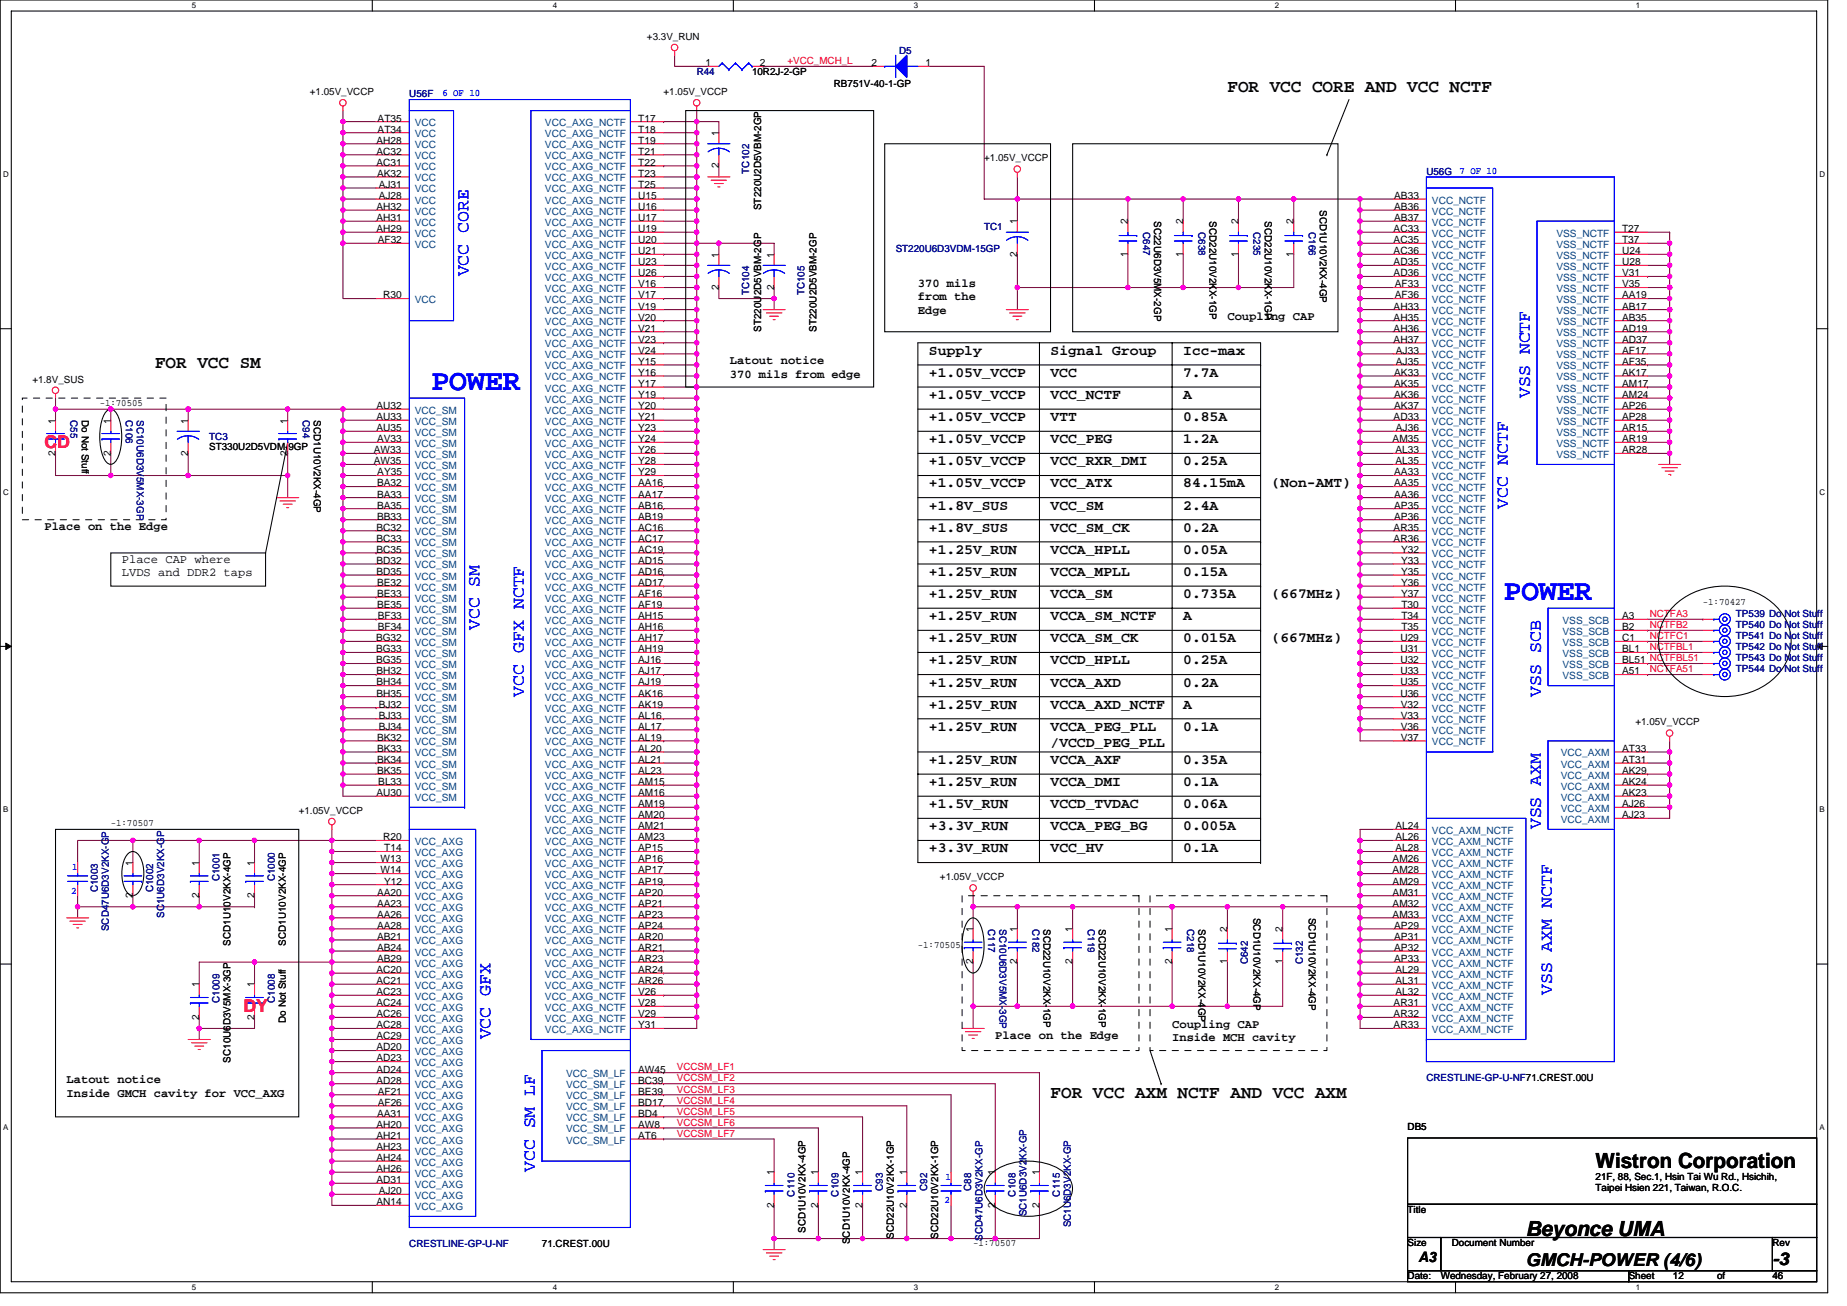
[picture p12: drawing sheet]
<svg xmlns="http://www.w3.org/2000/svg" width="297mm" height="210mm" viewBox="0 0 297 210" stroke-linecap="round" stroke-linejoin="round" font-family="sans-serif">
<defs><g id="words">
<g font-size="4.8" fill="#00f">
<text x="69.4" y="62.7">POWER</text>
<text x="241.8" y="96.5">POWER</text>
</g>
<g font-size="3.4">
<text x="256.6" y="187.9">Wistron Corporation</text>
<text x="245.4" y="198.7">Beyonce UMA</text>
</g>
<g font-size="2.8">
<text x="197.4" y="14.8">FOR VCC CORE AND VCC NCTF</text>
<text x="24.9" y="59.2">FOR VCC SM</text>
<text x="168.9" y="176.6">FOR VCC AXM NCTF AND VCC AXM</text>
<text x="245.4" y="203.5">GMCH-POWER (4/6)</text>
<text x="285" y="203.3">-3</text>
</g>
<g font-size="2.8" fill="#00f">
<text x="75.3" y="44.4" transform="rotate(-90 75.3 44.4)">VCC CORE</text>
<text x="246" y="64" transform="rotate(-90 246 64)">VSS NCTF</text>
<text x="242.5" y="81.8" transform="rotate(-90 242.5 81.8)">VCC NCTF</text>
<text x="77.1" y="101.3" transform="rotate(-90 77.1 101.3)">VCC SM</text>
<text x="84.2" y="112" transform="rotate(-90 84.2 112)">VCC GFX NCTF</text>
<text x="247.8" y="112" transform="rotate(-90 247.8 112)">VSS SCB</text>
<text x="247.8" y="133.3" transform="rotate(-90 247.8 133.3)">VSS AXM</text>
<text x="249.6" y="160" transform="rotate(-90 249.6 160)">VSS AXM NCTF</text>
<text x="78.9" y="167.1" transform="rotate(-90 78.9 167.1)">VCC GFX</text>
<text x="86" y="188.5" transform="rotate(-90 86 188.5)">VCC SM LF</text>
</g>
<g font-size="2.8" fill="#f00">
<text x="7.2" y="72">CD</text>
<text x="39.2" y="162.7">DY</text>
</g>
<g font-size="2.3">
<text x="149.4" y="57">Supply</text>
<text x="168.9" y="57">Signal Group</text>
<text x="190.3" y="57">Icc-max</text>
<text x="149.4" y="60.6">+1.05V_VCCP</text>
<text x="149.4" y="64.2">+1.05V_VCCP</text>
<text x="168.9" y="60.6">VCC</text>
<text x="168.9" y="64.2">VCC_NCTF</text>
<text x="190.3" y="60.6">7.7A</text>
<text x="190.3" y="64.2">A</text>
<text x="149.4" y="67.7">+1.05V_VCCP</text>
<text x="149.4" y="71.3">+1.05V_VCCP</text>
<text x="168.9" y="67.7">VTT</text>
<text x="168.9" y="71.3">VCC_PEG</text>
<text x="190.3" y="71.3">1.2A</text>
<text x="190.3" y="67.7">0.85A</text>
<text x="149.4" y="74.8">+1.05V_VCCP</text>
<text x="168.9" y="74.8">VCC_RXR_DMI</text>
<text x="190.3" y="74.8">0.25A</text>
<text x="149.4" y="78.4">+1.05V_VCCP</text>
<text x="149.4" y="81.9">+1.8V_SUS</text>
<text x="168.9" y="78.4">VCC_ATX</text>
<text x="168.9" y="81.9">VCC_SM</text>
<text x="190.3" y="78.4">84.15mA</text>
<text x="190.3" y="81.9">2.4A</text>
<text x="204.5" y="78.4">(Non-AMT)</text>
<text x="149.4" y="89">+1.25V_RUN</text>
<text x="149.4" y="85.5">+1.8V_SUS</text>
<text x="168.9" y="85.5">VCC_SM_CK</text>
<text x="168.9" y="89">VCCA_HPLL</text>
<text x="190.3" y="89">0.05A</text>
<text x="190.3" y="85.5">0.2A</text>
<text x="149.4" y="92.6">+1.25V_RUN</text>
<text x="168.9" y="92.6">VCCA_MPLL</text>
<text x="190.3" y="92.6">0.15A</text>
<text x="149.4" y="96.2">+1.25V_RUN</text>
<text x="149.4" y="99.7">+1.25V_RUN</text>
<text x="168.9" y="96.2">VCCA_SM</text>
<text x="168.9" y="99.7">VCCA_SM_NCTF</text>
<text x="190.3" y="99.7">A</text>
<text x="190.3" y="96.2">0.735A</text>
<text x="204.5" y="96.2">(667MHz)</text>
<text x="149.4" y="106.8">+1.25V_RUN</text>
<text x="149.4" y="103.3">+1.25V_RUN</text>
<text x="168.9" y="103.3">VCCA_SM_CK</text>
<text x="168.9" y="106.8">VCCD_HPLL</text>
<text x="190.3" y="106.8">0.25A</text>
<text x="190.3" y="103.3">0.015A</text>
<text x="204.5" y="103.3">(667MHz)</text>
<text x="149.4" y="110.4">+1.25V_RUN</text>
<text x="149.4" y="113.9">+1.25V_RUN</text>
<text x="168.9" y="110.4">VCCA_AXD</text>
<text x="168.9" y="113.9">VCCA_AXD_NCTF</text>
<text x="190.3" y="110.4">0.2A</text>
<text x="190.3" y="113.9">A</text>
<text x="149.4" y="117.5">+1.25V_RUN</text>
<text x="168.9" y="117.5">VCCA_PEG_PLL</text>
<text x="190.3" y="117.5">0.1A</text>
<text x="149.4" y="122.8">+1.25V_RUN</text>
<text x="168.9" y="122.8">VCCA_AXF</text>
<text x="168.9" y="120.1">/VCCD_PEG_PLL</text>
<text x="190.3" y="122.8">0.35A</text>
<text x="149.4" y="126.4">+1.25V_RUN</text>
<text x="149.4" y="129.9">+1.5V_RUN</text>
<text x="168.9" y="126.4">VCCA_DMI</text>
<text x="168.9" y="129.9">VCCD_TVDAC</text>
<text x="190.3" y="126.4">0.1A</text>
<text x="190.3" y="129.9">0.06A</text>
<text x="149.4" y="133.5">+3.3V_RUN</text>
<text x="149.4" y="137.1">+3.3V_RUN</text>
<text x="168.9" y="133.5">VCCA_PEG_BG</text>
<text x="168.9" y="137.1">VCC_HV</text>
<text x="190.3" y="133.5">0.005A</text>
<text x="190.3" y="137.1">0.1A</text>
<text x="228.2" y="202.9">A3</text>
</g>
<g font-size="1.9">
<text x="147.6" y="46.1">370 mils</text>
<text x="147.6" y="48.3">from the</text>
<text x="147.6" y="50.5">Edge</text>
<text x="197.4" y="51.4">Coupling CAP</text>
<text x="117.4" y="58.5">Latout notice</text>
<text x="117.4" y="60.7">370 mils from edge</text>
<text x="7.2" y="85.2">Place on the Edge</text>
<text x="19.6" y="90.5">Place CAP where</text>
<text x="19.6" y="92.6">LVDS and DDR2 taps</text>
<text x="160.1" y="167">Place on the Edge</text>
<text x="188.5" y="165.2">Coupling CAP</text>
<text x="188.5" y="167.4">Inside MCH cavity</text>
<text x="10.7" y="174.1">Latout notice</text>
<text x="10.7" y="176.3">Inside GMCH cavity for VCC_AXG</text>
</g>
<g font-size="1.6">
<text x="104.1" y="6.4">+3.3V_RUN</text>
<text x="113.5" y="10.6">1</text>
<text x="122.2" y="10.6">2</text>
<text x="140.1" y="10.6">2</text>
<text x="148.9" y="10.6">1</text>
<text x="49.8" y="15.3">+1.05V_VCCP</text>
<text x="106.7" y="15.3">+1.05V_VCCP</text>
<text x="120.9" y="12.1">10R2J-2-GP</text>
<text x="134.1" y="14">RB751V-40-1-GP</text>
<text x="60.6" y="23.1">AH28</text>
<text x="60.7" y="21.3">AT34</text>
<text x="60.7" y="19.5">AT35</text>
<text x="102.6" y="19.5">T17</text>
<text x="102.6" y="21.3">T18</text>
<text x="102.6" y="23.1">T19</text>
<text x="115.6" y="21.9" transform="rotate(-90 115.6 21.9)">1</text>
<text x="60.6" y="26.6">AC31</text>
<text x="60.6" y="24.9">AC32</text>
<text x="60.6" y="28.4">AK32</text>
<text x="102.6" y="24.9">T21</text>
<text x="102.6" y="26.6">T22</text>
<text x="102.6" y="28.4">T23</text>
<text x="115.6" y="27.1" transform="rotate(-90 115.6 27.1)">2</text>
<text x="158.3" y="26">+1.05V_VCCP</text>
<text x="60.6" y="35.5">AH31</text>
<text x="60.6" y="33.8">AH32</text>
<text x="60.9" y="32">AJ28</text>
<text x="60.9" y="30.2">AJ31</text>
<text x="102.6" y="30.2">T25</text>
<text x="102.6" y="32">U15</text>
<text x="102.6" y="33.8">U16</text>
<text x="102.6" y="35.5">U17</text>
<text x="122.4" y="33.8" transform="rotate(-90 122.4 33.8)">ST220U2D5VBM-2GP</text>
<text x="185.6" y="35.6" transform="rotate(90 185.6 35.6)">SC22U6D3V5MX-2GP</text>
<text x="194.5" y="35.6" transform="rotate(90 194.5 35.6)">SCD22U10V2KX-1GP</text>
<text x="203.4" y="35.6" transform="rotate(90 203.4 35.6)">SCD22U10V2KX-1GP</text>
<text x="212.3" y="33.8" transform="rotate(90 212.3 33.8)">SCD1U10V2KX-4GP</text>
<text x="224.2" y="32">AB33</text>
<text x="224.2" y="33.8">AB36</text>
<text x="224.2" y="35.5">AB37</text>
<text x="60.6" y="37.3">AH29</text>
<text x="60.7" y="39.1">AF32</text>
<text x="102.6" y="37.3">U19</text>
<text x="102.6" y="39.1">U20</text>
<text x="102.6" y="40.9">U21</text>
<text x="115.6" y="41.4" transform="rotate(-90 115.6 41.4)">1</text>
<text x="124.5" y="41.4" transform="rotate(-90 124.5 41.4)">1</text>
<text x="163.6" y="41.3" transform="rotate(-90 163.6 41.3)">2</text>
<text x="163.6" y="36.1" transform="rotate(-90 163.6 36.1)">1</text>
<text x="181.4" y="41.3" transform="rotate(-90 181.4 41.3)">1</text>
<text x="181.4" y="36.1" transform="rotate(-90 181.4 36.1)">2</text>
<text x="190.3" y="41.3" transform="rotate(-90 190.3 41.3)">1</text>
<text x="190.3" y="36.1" transform="rotate(-90 190.3 36.1)">2</text>
<text x="199.2" y="41.3" transform="rotate(-90 199.2 41.3)">1</text>
<text x="199.2" y="36.1" transform="rotate(-90 199.2 36.1)">2</text>
<text x="208" y="41.3" transform="rotate(-90 208 41.3)">1</text>
<text x="208" y="36.1" transform="rotate(-90 208 36.1)">2</text>
<text x="224.1" y="37.3">AC33</text>
<text x="224.1" y="39.1">AC35</text>
<text x="224.1" y="40.9">AC36</text>
<text x="260.9" y="37.3">T27</text>
<text x="260.9" y="39.1">T37</text>
<text x="260.9" y="40.9">U24</text>
<text x="61.6" y="48">R30</text>
<text x="102.6" y="42.7">U23</text>
<text x="102.6" y="44.4">U26</text>
<text x="102.6" y="46.2">V16</text>
<text x="102.6" y="48">V17</text>
<text x="115.6" y="46.6" transform="rotate(-90 115.6 46.6)">2</text>
<text x="124.5" y="46.6" transform="rotate(-90 124.5 46.6)">2</text>
<text x="224.1" y="42.7">AD35</text>
<text x="224.1" y="44.4">AD36</text>
<text x="224.3" y="48">AF36</text>
<text x="224.3" y="46.2">AF33</text>
<text x="260.9" y="42.7">U28</text>
<text x="260.9" y="44.4">V31</text>
<text x="260.9" y="46.2">V35</text>
<text x="260.9" y="48">AA19</text>
<text x="102.6" y="49.8">V19</text>
<text x="102.6" y="51.5">V20</text>
<text x="102.6" y="53.3">V21</text>
<text x="122.4" y="53.3" transform="rotate(-90 122.4 53.3)">ST220U2D5VBM-2GP</text>
<text x="131.3" y="53.3" transform="rotate(-90 131.3 53.3)">ST220U2D5VBM-2GP</text>
<text x="224.1" y="49.8">AH33</text>
<text x="224.1" y="51.5">AH35</text>
<text x="224.1" y="53.3">AH36</text>
<text x="260.9" y="49.8">AB17</text>
<text x="260.9" y="51.5">AB35</text>
<text x="260.9" y="53.3">AD19</text>
<text x="102.6" y="55.1">V23</text>
<text x="102.6" y="56.9">V24</text>
<text x="102.6" y="58.7">Y15</text>
<text x="224.1" y="55.1">AH37</text>
<text x="224.5" y="56.9">AJ33</text>
<text x="224.5" y="58.7">AJ35</text>
<text x="260.9" y="55.1">AD37</text>
<text x="260.9" y="56.9">AF17</text>
<text x="260.9" y="58.7">AF35</text>
<text x="5.2" y="61.5">+1.8V_SUS</text>
<text x="16" y="65.3">-1:70505</text>
<text x="60.6" y="65.8">AU32</text>
<text x="102.6" y="60.4">Y16</text>
<text x="102.6" y="62.2">Y17</text>
<text x="102.6" y="64">Y19</text>
<text x="102.6" y="65.8">Y20</text>
<text x="224.2" y="60.4">AK33</text>
<text x="224.2" y="62.2">AK35</text>
<text x="224.2" y="64">AK36</text>
<text x="224.2" y="65.8">AK37</text>
<text x="260.9" y="62.2">AM17</text>
<text x="260.9" y="60.4">AK17</text>
<text x="260.9" y="64">AM24</text>
<text x="260.9" y="65.8">AP26</text>
<text x="8.9" y="68.1" transform="rotate(-90 8.9 68.1)">1</text>
<text x="13.1" y="67.6" transform="rotate(90 13.1 67.6)">Do Not Stuff</text>
<text x="17.8" y="68.1" transform="rotate(-90 17.8 68.1)">1</text>
<text x="30.2" y="68.1" transform="rotate(-90 30.2 68.1)">1</text>
<text x="46.2" y="68.1" transform="rotate(-90 46.2 68.1)">1</text>
<text x="50.5" y="67.6" transform="rotate(90 50.5 67.6)">SCD1U10V2KX-4GP</text>
<text x="60.6" y="67.5">AU33</text>
<text x="60.6" y="69.3">AU35</text>
<text x="60.6" y="71.1">AV33</text>
<text x="102.6" y="67.5">Y21</text>
<text x="102.6" y="69.3">Y23</text>
<text x="102.6" y="71.1">Y24</text>
<text x="224" y="71.1">AM35</text>
<text x="224.1" y="67.5">AD33</text>
<text x="224.5" y="69.3">AJ36</text>
<text x="260.9" y="67.5">AP28</text>
<text x="260.9" y="69.3">AR15</text>
<text x="260.9" y="71.1">AR19</text>
<text x="8.9" y="73.3" transform="rotate(-90 8.9 73.3)">2</text>
<text x="17.8" y="73.3" transform="rotate(-90 17.8 73.3)">2</text>
<text x="30.2" y="73.3" transform="rotate(-90 30.2 73.3)">2</text>
<text x="33.7" y="72.4">ST330U2D5VDM-9GP</text>
<text x="46.2" y="73.3" transform="rotate(-90 46.2 73.3)">2</text>
<text x="60.1" y="72.9">AW33</text>
<text x="60.1" y="74.7">AW35</text>
<text x="60.7" y="76.4">AY35</text>
<text x="102.6" y="72.9">Y26</text>
<text x="102.6" y="74.7">Y28</text>
<text x="102.6" y="76.4">Y29</text>
<text x="224.2" y="76.4">AA33</text>
<text x="224.4" y="72.9">AL33</text>
<text x="224.4" y="74.7">AL35</text>
<text x="260.9" y="72.9">AR28</text>
<text x="60.6" y="78.2">BA32</text>
<text x="60.6" y="80">BA33</text>
<text x="60.6" y="81.8">BA35</text>
<text x="60.6" y="83.5">BB33</text>
<text x="102.6" y="78.2">AA16</text>
<text x="102.6" y="80">AA17</text>
<text x="102.6" y="81.8">AB16</text>
<text x="102.6" y="83.5">AB19</text>
<text x="224.2" y="81.8">AP35</text>
<text x="224.2" y="83.5">AP36</text>
<text x="224.2" y="78.2">AA35</text>
<text x="224.2" y="80">AA36</text>
<text x="60.6" y="85.3">BC32</text>
<text x="60.6" y="87.1">BC33</text>
<text x="60.6" y="88.9">BC35</text>
<text x="102.6" y="85.3">AC16</text>
<text x="102.6" y="87.1">AC17</text>
<text x="102.6" y="88.9">AC19</text>
<text x="224.1" y="85.3">AR35</text>
<text x="224.1" y="87.1">AR36</text>
<text x="225.3" y="88.9">Y32</text>
<text x="60.6" y="90.7">BD32</text>
<text x="60.6" y="92.4">BD35</text>
<text x="60.6" y="94.2">BE32</text>
<text x="60.6" y="96">BE33</text>
<text x="102.6" y="90.7">AD15</text>
<text x="102.6" y="92.4">AD16</text>
<text x="102.6" y="94.2">AD17</text>
<text x="102.6" y="96">AF16</text>
<text x="225.3" y="90.7">Y33</text>
<text x="225.3" y="92.4">Y35</text>
<text x="225.3" y="94.2">Y36</text>
<text x="225.3" y="96">Y37</text>
<text x="60.6" y="97.8">BE35</text>
<text x="60.7" y="99.5">BF33</text>
<text x="60.7" y="101.3">BF34</text>
<text x="102.6" y="97.8">AF19</text>
<text x="102.6" y="99.5">AH15</text>
<text x="102.6" y="101.3">AH16</text>
<text x="225.4" y="97.8">T30</text>
<text x="225.4" y="99.5">T34</text>
<text x="225.4" y="101.3">T35</text>
<text x="260.9" y="99.5">A3</text>
<text x="260.9" y="101.3">B2</text>
<text x="273.9" y="97.3">-1:70427</text>
<text x="60.5" y="103.1">BG32</text>
<text x="60.5" y="104.9">BG33</text>
<text x="60.5" y="106.7">BG35</text>
<text x="102.6" y="103.1">AH17</text>
<text x="102.6" y="104.9">AH19</text>
<text x="102.6" y="106.7">AJ16</text>
<text x="225.2" y="103.1">U29</text>
<text x="225.2" y="104.9">U31</text>
<text x="225.2" y="106.7">U32</text>
<text x="260.9" y="103.1">C1</text>
<text x="260.9" y="104.9">BL1</text>
<text x="260.9" y="106.7">BL51 NCTFBL51</text>
<text x="60.6" y="108.4">BH32</text>
<text x="60.6" y="110.2">BH34</text>
<text x="60.6" y="112">BH35</text>
<text x="60.9" y="113.8">BJ32</text>
<text x="102.6" y="108.4">AJ17</text>
<text x="102.6" y="110.2">AJ19</text>
<text x="102.6" y="112">AK16</text>
<text x="102.6" y="113.8">AK19</text>
<text x="225.2" y="108.4">U33</text>
<text x="225.2" y="110.2">U35</text>
<text x="225.2" y="112">U36</text>
<text x="225.3" y="113.8">V32</text>
<text x="260.9" y="108.4">A51</text>
<text x="60.6" y="119.1">BK32</text>
<text x="60.9" y="115.5">BJ33</text>
<text x="60.9" y="117.3">BJ34</text>
<text x="102.6" y="115.5">AL16</text>
<text x="102.6" y="117.3">AL17</text>
<text x="102.6" y="119.1">AL19</text>
<text x="225.3" y="115.5">V33</text>
<text x="225.3" y="117.3">V36</text>
<text x="225.3" y="119.1">V37</text>
<text x="263" y="116.6">+1.05V_VCCP</text>
<text x="60.6" y="120.9">BK33</text>
<text x="60.6" y="122.7">BK34</text>
<text x="60.6" y="124.4">BK35</text>
<text x="102.6" y="120.9">AL20</text>
<text x="102.6" y="122.7">AL21</text>
<text x="102.6" y="124.4">AL23</text>
<text x="260.9" y="122.7">AT31</text>
<text x="260.9" y="120.9">AT33</text>
<text x="260.9" y="124.4">AK29</text>
<text x="48" y="130.9">+1.05V_VCCP</text>
<text x="60.6" y="128">AU30</text>
<text x="60.8" y="126.2">BL33</text>
<text x="102.6" y="126.2">AM15</text>
<text x="102.6" y="128">AM16</text>
<text x="102.6" y="129.8">AM19</text>
<text x="102.6" y="131.6">AM20</text>
<text x="260.9" y="131.6">AJ23</text>
<text x="260.9" y="129.8">AJ26</text>
<text x="260.9" y="128">AK23</text>
<text x="260.9" y="126.2">AK24</text>
<text x="17.8" y="132.8">-1:70507</text>
<text x="61.6" y="135.1">R20</text>
<text x="61.8" y="136.9">T14</text>
<text x="102.6" y="133.3">AM21</text>
<text x="102.6" y="135.1">AM23</text>
<text x="102.6" y="136.9">AP15</text>
<text x="224.4" y="133.3">AL24</text>
<text x="224.4" y="135.1">AL26</text>
<text x="224.4" y="136.9">AL28</text>
<text x="21.4" y="139.2" transform="rotate(-90 21.4 139.2)">1</text>
<text x="32" y="139.2" transform="rotate(-90 32 139.2)">1</text>
<text x="40.9" y="139.2" transform="rotate(-90 40.9 139.2)">1</text>
<text x="60.6" y="144">AA20</text>
<text x="61.2" y="138.7">W13</text>
<text x="61.2" y="140.4">W14</text>
<text x="61.8" y="142.2">Y12</text>
<text x="102.6" y="138.7">AP16</text>
<text x="102.6" y="140.4">AP17</text>
<text x="102.6" y="142.2">AP19</text>
<text x="102.6" y="144">AP20</text>
<text x="151.2" y="141.5">+1.05V_VCCP</text>
<text x="224" y="138.7">AM26</text>
<text x="224" y="140.4">AM28</text>
<text x="224" y="142.2">AM29</text>
<text x="224" y="144">AM31</text>
<text x="21.4" y="144.4" transform="rotate(-90 21.4 144.4)">2</text>
<text x="32" y="144.4" transform="rotate(-90 32 144.4)">2</text>
<text x="40.9" y="144.4" transform="rotate(-90 40.9 144.4)">2</text>
<text x="60.6" y="145.8">AA23</text>
<text x="60.6" y="147.6">AA26</text>
<text x="60.6" y="149.3">AA28</text>
<text x="102.6" y="145.8">AP21</text>
<text x="102.6" y="147.6">AP23</text>
<text x="102.6" y="149.3">AP24</text>
<text x="156.5" y="149.9" transform="rotate(-90 156.5 149.9)">1</text>
<text x="163.6" y="149.9" transform="rotate(-90 163.6 149.9)">1</text>
<text x="167.8" y="149.4" transform="rotate(90 167.8 149.4)">SCD22U10V2KX-1GP</text>
<text x="172.5" y="149.9" transform="rotate(-90 172.5 149.9)">1</text>
<text x="176.7" y="149.4" transform="rotate(90 176.7 149.4)">SCD22U10V2KX-1GP</text>
<text x="188.5" y="149.9" transform="rotate(-90 188.5 149.9)">1</text>
<text x="192.7" y="149.4" transform="rotate(90 192.7 149.4)">SCD1U10V2KX-4GP</text>
<text x="197.4" y="149.9" transform="rotate(-90 197.4 149.9)">2</text>
<text x="201.6" y="147.6" transform="rotate(90 201.6 147.6)">SCD1U10V2KX-4GP</text>
<text x="206.3" y="149.9" transform="rotate(-90 206.3 149.9)">2</text>
<text x="210.5" y="147.6" transform="rotate(90 210.5 147.6)">SCD1U10V2KX-4GP</text>
<text x="224" y="145.8">AM32</text>
<text x="224" y="147.6">AM33</text>
<text x="224.2" y="149.3">AP29</text>
<text x="37.1" y="152" transform="rotate(-90 37.1 152)">SCD1U10V2KX-4GP</text>
<text x="46" y="152" transform="rotate(-90 46 152)">SCD1U10V2KX-4GP</text>
<text x="60.6" y="151.1">AB21</text>
<text x="60.6" y="152.9">AB24</text>
<text x="60.6" y="154.7">AB29</text>
<text x="102.6" y="151.1">AR20</text>
<text x="102.6" y="152.9">AR21</text>
<text x="102.6" y="154.7">AR23</text>
<text x="147.6" y="152.4">-1:70505</text>
<text x="156.5" y="155.1" transform="rotate(-90 156.5 155.1)">2</text>
<text x="163.6" y="155.1" transform="rotate(-90 163.6 155.1)">2</text>
<text x="172.5" y="155.1" transform="rotate(-90 172.5 155.1)">2</text>
<text x="188.5" y="155.1" transform="rotate(-90 188.5 155.1)">2</text>
<text x="197.4" y="155.1" transform="rotate(-90 197.4 155.1)">1</text>
<text x="206.3" y="155.1" transform="rotate(-90 206.3 155.1)">1</text>
<text x="224.2" y="151.1">AP31</text>
<text x="224.2" y="152.9">AP32</text>
<text x="224.2" y="154.7">AP33</text>
<text x="32" y="158.8" transform="rotate(-90 32 158.8)">1</text>
<text x="40.9" y="158.8" transform="rotate(-90 40.9 158.8)">1</text>
<text x="60.6" y="156.4">AC20</text>
<text x="60.6" y="158.2">AC21</text>
<text x="60.6" y="160">AC23</text>
<text x="60.6" y="161.8">AC24</text>
<text x="102.6" y="156.4">AR24</text>
<text x="102.6" y="160">V26</text>
<text x="102.6" y="161.8">V28</text>
<text x="102.6" y="158.2">AR26</text>
<text x="224.1" y="161.8">AR31</text>
<text x="224.4" y="156.4">AL29</text>
<text x="224.4" y="158.2">AL31</text>
<text x="224.4" y="160">AL32</text>
<text x="32" y="164" transform="rotate(-90 32 164)">2</text>
<text x="40.9" y="164" transform="rotate(-90 40.9 164)">2</text>
<text x="46" y="164.5" transform="rotate(-90 46 164.5)">Do Not Stuff</text>
<text x="60.6" y="163.6">AC26</text>
<text x="60.6" y="165.3">AC28</text>
<text x="60.6" y="167.1">AC29</text>
<text x="102.6" y="163.6">V29</text>
<text x="102.6" y="165.3">Y31</text>
<text x="224.1" y="163.6">AR32</text>
<text x="224.1" y="165.3">AR33</text>
<text x="37.1" y="170.9" transform="rotate(-90 37.1 170.9)">SC10U6D3V5MX-3GP</text>
<text x="60.6" y="168.9">AD20</text>
<text x="60.6" y="170.7">AD23</text>
<text x="60.6" y="172.4">AD24</text>
<text x="102.6" y="172.4">AW45</text>
<text x="60.6" y="174.2">AD28</text>
<text x="60.6" y="179.6">AA31</text>
<text x="60.7" y="176">AF21</text>
<text x="60.7" y="177.8">AF26</text>
<text x="102.6" y="174.2">BC39</text>
<text x="102.6" y="176">BE39</text>
<text x="102.6" y="177.8">BD17</text>
<text x="102.6" y="179.6">BD4</text>
<text x="60.6" y="181.3">AH20</text>
<text x="60.6" y="183.1">AH21</text>
<text x="60.6" y="184.9">AH23</text>
<text x="102.6" y="181.3">AW8</text>
<text x="102.6" y="183.1">AT6</text>
<text x="226.4" y="181.7">DB5</text>
<text x="60.6" y="190.2">AD31</text>
<text x="60.6" y="186.7">AH24</text>
<text x="60.6" y="188.4">AH26</text>
<text x="124.5" y="189" transform="rotate(-90 124.5 189)">1</text>
<text x="131.6" y="189" transform="rotate(-90 131.6 189)">1</text>
<text x="138.7" y="189" transform="rotate(-90 138.7 189)">1</text>
<text x="145.8" y="189" transform="rotate(-90 145.8 189)">1</text>
<text x="160" y="189" transform="rotate(-90 160 189)">1</text>
<text x="167.1" y="189" transform="rotate(-90 167.1 189)">1</text>
<text x="256.6" y="189.7">21F, 88, Sec.1, Hsin Tai Wu Rd., Hsichih,</text>
<text x="256.6" y="191.5">Taipei Hsien 221, Taiwan, R.O.C.</text>
<text x="60.6" y="193.8">AN14</text>
<text x="60.9" y="192">AJ20</text>
<text x="124.5" y="194.2" transform="rotate(-90 124.5 194.2)">2</text>
<text x="131.6" y="194.2" transform="rotate(-90 131.6 194.2)">2</text>
<text x="138.7" y="194.2" transform="rotate(-90 138.7 194.2)">2</text>
<text x="145.8" y="194.2" transform="rotate(-90 145.8 194.2)">2</text>
<text x="160" y="194.2" transform="rotate(-90 160 194.2)">2</text>
<text x="167.1" y="194.2" transform="rotate(-90 167.1 194.2)">2</text>
<text x="226.4" y="195.1">Title</text>
<text x="87.2" y="200.6">71.CREST.00U</text>
<text x="129.5" y="198.2" transform="rotate(-90 129.5 198.2)">SCD1U10V2KX-4GP</text>
<text x="136.6" y="200" transform="rotate(-90 136.6 200)">SCD1U10V2KX-4GP</text>
<text x="143.8" y="199.1" transform="rotate(-90 143.8 199.1)">SCD22U10V2KX-1GP</text>
<text x="150.9" y="199.1" transform="rotate(-90 150.9 199.1)">SCD22U10V2KX-1GP</text>
<text x="156.5" y="200.4">-1:70507</text>
<text x="226.4" y="200.4">Size</text>
<text x="233.5" y="200.4">Document Number</text>
<text x="285" y="200.4">Rev</text>
<text x="226.4" y="205.7">Date:</text>
<text x="231.7" y="205.7">Wednesday, February 27, 2008</text>
<text x="261.9" y="205.7">Sheet</text>
<text x="269" y="205.7">12</text>
<text x="276.2" y="205.7">of</text>
<text x="285" y="205.7">46</text>
</g>
<g font-size="1.6" fill="#f00">
<text x="126.6" y="10.3">+VCC_MCH_L</text>
<text x="265.3" y="99.2">NCTFA3</text>
<text x="265.3" y="101">NCTFB2</text>
<text x="265.3" y="102.8">NCTFC1</text>
<text x="265.3" y="104.5">NCTFBL1</text>
<text x="265.3" y="108.1">NCTFA51</text>
<text x="108.9" y="172.1">VCCSM_LF1</text>
<text x="108.9" y="173.9">VCCSM_LF2</text>
<text x="108.9" y="175.7">VCCSM_LF3</text>
<text x="108.9" y="177.4">VCCSM_LF4</text>
<text x="108.9" y="179.2">VCCSM_LF5</text>
<text x="108.9" y="181">VCCSM_LF6</text>
<text x="108.9" y="182.8">VCCSM_LF7</text>
</g>
<g font-size="1.6" fill="#000080">
<text x="144.6" y="8.7">D5</text>
<text x="65.8" y="15.6">U56F</text>
<text x="112.1" y="12.1">R44</text>
<text x="120.5" y="27.9" transform="rotate(-90 120.5 27.9)">TC102</text>
<text x="229.4" y="28.1">U56G</text>
<text x="144.1" y="40.5">ST220U6D3VDM-15GP</text>
<text x="158.3" y="37">TC1</text>
<text x="183.8" y="37.3" transform="rotate(90 183.8 37.3)">C647</text>
<text x="192.7" y="37.3" transform="rotate(90 192.7 37.3)">C638</text>
<text x="201.6" y="37.3" transform="rotate(90 201.6 37.3)">C235</text>
<text x="210.5" y="37.3" transform="rotate(90 210.5 37.3)">C166</text>
<text x="120.5" y="47.5" transform="rotate(-90 120.5 47.5)">TC104</text>
<text x="129.4" y="47.5" transform="rotate(-90 129.4 47.5)">TC105</text>
<text x="11.4" y="67.6" transform="rotate(90 11.4 67.6)">C55</text>
<text x="20.3" y="67.6" transform="rotate(90 20.3 67.6)">C106</text>
<text x="22" y="67.6" transform="rotate(90 22 67.6)">SC10U6D3V5MX-3GP</text>
<text x="33.7" y="70.8">TC3</text>
<text x="48.7" y="67.6" transform="rotate(90 48.7 67.6)">C94</text>
<text x="279.2" y="99.2">TP539 Do Not Stuff</text>
<text x="279.2" y="101">TP540 Do Not Stuff</text>
<text x="279.2" y="106.3">TP543 Do Not Stuff</text>
<text x="279.2" y="102.8">TP541 Do Not Stuff</text>
<text x="279.2" y="104.5">TP542 Do Not Stuff</text>
<text x="279.2" y="108.1">TP544 Do Not Stuff</text>
<text x="15.7" y="143.5" transform="rotate(-90 15.7 143.5)">C1003</text>
<text x="24.6" y="143.5" transform="rotate(-90 24.6 143.5)">C1002</text>
<text x="35.3" y="141.7" transform="rotate(-90 35.3 141.7)">C1001</text>
<text x="44.2" y="141.7" transform="rotate(-90 44.2 141.7)">C1000</text>
<text x="17.5" y="149.7" transform="rotate(-90 17.5 149.7)">SCD47U6D3V2KX-GP</text>
<text x="26.4" y="147.6" transform="rotate(-90 26.4 147.6)">SC1U6D3V2KX-GP</text>
<text x="158.9" y="149.4" transform="rotate(90 158.9 149.4)">C117</text>
<text x="160.7" y="149.4" transform="rotate(90 160.7 149.4)">SC10U6D3V5MX-3GP</text>
<text x="166" y="149.4" transform="rotate(90 166 149.4)">C182</text>
<text x="174.9" y="149.4" transform="rotate(90 174.9 149.4)">C119</text>
<text x="190.9" y="149.4" transform="rotate(90 190.9 149.4)">C218</text>
<text x="200.7" y="155" transform="rotate(-90 200.7 155)">C642</text>
<text x="209.5" y="155" transform="rotate(-90 209.5 155)">C132</text>
<text x="35.3" y="161.3" transform="rotate(-90 35.3 161.3)">C1009</text>
<text x="44.2" y="161.3" transform="rotate(-90 44.2 161.3)">C1008</text>
<text x="229.4" y="173.9">CRESTLINE-GP-U-NF71.CREST.00U</text>
<text x="142" y="191.5" transform="rotate(-90 142 191.5)">C93</text>
<text x="149.1" y="191.5" transform="rotate(-90 149.1 191.5)">C92</text>
<text x="156.2" y="191.5" transform="rotate(-90 156.2 191.5)">C88</text>
<text x="127.8" y="192.4" transform="rotate(-90 127.8 192.4)">C110</text>
<text x="134.9" y="192.4" transform="rotate(-90 134.9 192.4)">C109</text>
<text x="163.3" y="192.4" transform="rotate(-90 163.3 192.4)">C108</text>
<text x="165.1" y="195.6" transform="rotate(-90 165.1 195.6)">SC1U6D3V2KX-GP</text>
<text x="170.4" y="192.4" transform="rotate(-90 170.4 192.4)">C115</text>
<text x="172.2" y="197.4" transform="rotate(-90 172.2 197.4)">SC1U6D3V2KX-GP</text>
<text x="65.8" y="200.6">CRESTLINE-GP-U-NF</text>
<text x="158" y="199.5" transform="rotate(-90 158 199.5)">SCD47U6D3V2KX-GP</text>
</g>
<g font-size="1.6" fill="#00f">
<text x="71.2" y="15.5">6 OF 10</text>
<text x="234.7" y="27.9">7 OF 10</text>
<text x="11.4" y="143.7">2</text>
<text x="11.6" y="139.9">1</text>
<text x="152.1" y="189.7">1</text>
<text x="151.9" y="193.4">2</text>
</g>
<g font-size="1.6" fill="#004080">
<text x="66.7" y="22.1">VCC</text>
<text x="66.7" y="20.3">VCC</text>
<text x="66.7" y="23.8">VCC</text>
<text x="87.6" y="20.3">VCC_AXG_NCTF</text>
<text x="87.6" y="22.1">VCC_AXG_NCTF</text>
<text x="87.6" y="23.8">VCC_AXG_NCTF</text>
<text x="66.7" y="27.4">VCC</text>
<text x="66.7" y="25.6">VCC</text>
<text x="66.7" y="29.2">VCC</text>
<text x="87.6" y="25.6">VCC_AXG_NCTF</text>
<text x="87.6" y="27.4">VCC_AXG_NCTF</text>
<text x="87.6" y="29.2">VCC_AXG_NCTF</text>
<text x="66.7" y="34.5">VCC</text>
<text x="66.7" y="32.7">VCC</text>
<text x="66.7" y="30.9">VCC</text>
<text x="87.6" y="30.9">VCC_AXG_NCTF</text>
<text x="87.6" y="32.7">VCC_AXG_NCTF</text>
<text x="87.6" y="34.5">VCC_AXG_NCTF</text>
<text x="230.3" y="32.7">VCC_NCTF</text>
<text x="230.3" y="34.5">VCC_NCTF</text>
<text x="66.7" y="39.8">VCC</text>
<text x="66.7" y="38.1">VCC</text>
<text x="66.7" y="36.3">VCC</text>
<text x="87.6" y="36.3">VCC_AXG_NCTF</text>
<text x="87.6" y="38.1">VCC_AXG_NCTF</text>
<text x="87.6" y="39.8">VCC_AXG_NCTF</text>
<text x="87.6" y="41.6">VCC_AXG_NCTF</text>
<text x="230.3" y="36.3">VCC_NCTF</text>
<text x="230.3" y="38.1">VCC_NCTF</text>
<text x="230.3" y="39.8">VCC_NCTF</text>
<text x="230.3" y="41.6">VCC_NCTF</text>
<text x="250.3" y="38.1">VSS_NCTF</text>
<text x="250.3" y="39.8">VSS_NCTF</text>
<text x="250.3" y="41.6">VSS_NCTF</text>
<text x="87.6" y="43.4">VCC_AXG_NCTF</text>
<text x="87.6" y="45.2">VCC_AXG_NCTF</text>
<text x="87.6" y="46.9">VCC_AXG_NCTF</text>
<text x="230.3" y="43.4">VCC_NCTF</text>
<text x="230.3" y="45.2">VCC_NCTF</text>
<text x="230.3" y="46.9">VCC_NCTF</text>
<text x="250.3" y="43.4">VSS_NCTF</text>
<text x="250.3" y="45.2">VSS_NCTF</text>
<text x="250.3" y="46.9">VSS_NCTF</text>
<text x="66.7" y="48.7">VCC</text>
<text x="87.6" y="48.7">VCC_AXG_NCTF</text>
<text x="87.6" y="50.5">VCC_AXG_NCTF</text>
<text x="87.6" y="52.3">VCC_AXG_NCTF</text>
<text x="230.3" y="48.7">VCC_NCTF</text>
<text x="230.3" y="50.5">VCC_NCTF</text>
<text x="230.3" y="52.3">VCC_NCTF</text>
<text x="250.3" y="48.7">VSS_NCTF</text>
<text x="250.3" y="50.5">VSS_NCTF</text>
<text x="250.3" y="52.3">VSS_NCTF</text>
<text x="87.6" y="54.1">VCC_AXG_NCTF</text>
<text x="87.6" y="55.8">VCC_AXG_NCTF</text>
<text x="87.6" y="57.6">VCC_AXG_NCTF</text>
<text x="87.6" y="59.4">VCC_AXG_NCTF</text>
<text x="230.3" y="57.6">VCC_NCTF</text>
<text x="230.3" y="59.4">VCC_NCTF</text>
<text x="230.3" y="54.1">VCC_NCTF</text>
<text x="230.3" y="55.8">VCC_NCTF</text>
<text x="250.3" y="54.1">VSS_NCTF</text>
<text x="250.3" y="55.8">VSS_NCTF</text>
<text x="250.3" y="57.6">VSS_NCTF</text>
<text x="250.3" y="59.4">VSS_NCTF</text>
<text x="87.6" y="61.2">VCC_AXG_NCTF</text>
<text x="87.6" y="62.9">VCC_AXG_NCTF</text>
<text x="87.6" y="64.7">VCC_AXG_NCTF</text>
<text x="230.3" y="61.2">VCC_NCTF</text>
<text x="230.3" y="62.9">VCC_NCTF</text>
<text x="230.3" y="64.7">VCC_NCTF</text>
<text x="250.3" y="62.9">VSS_NCTF</text>
<text x="250.3" y="61.2">VSS_NCTF</text>
<text x="250.3" y="64.7">VSS_NCTF</text>
<text x="66.7" y="66.5">VCC_SM</text>
<text x="66.7" y="68.3">VCC_SM</text>
<text x="66.7" y="70.1">VCC_SM</text>
<text x="66.7" y="71.8">VCC_SM</text>
<text x="87.6" y="66.5">VCC_AXG_NCTF</text>
<text x="87.6" y="68.3">VCC_AXG_NCTF</text>
<text x="87.6" y="70.1">VCC_AXG_NCTF</text>
<text x="87.6" y="71.8">VCC_AXG_NCTF</text>
<text x="230.3" y="66.5">VCC_NCTF</text>
<text x="230.3" y="70.1">VCC_NCTF</text>
<text x="230.3" y="71.8">VCC_NCTF</text>
<text x="230.3" y="68.3">VCC_NCTF</text>
<text x="250.3" y="66.5">VSS_NCTF</text>
<text x="250.3" y="68.3">VSS_NCTF</text>
<text x="250.3" y="70.1">VSS_NCTF</text>
<text x="250.3" y="71.8">VSS_NCTF</text>
<text x="66.7" y="73.6">VCC_SM</text>
<text x="66.7" y="75.4">VCC_SM</text>
<text x="66.7" y="77.2">VCC_SM</text>
<text x="87.6" y="73.6">VCC_AXG_NCTF</text>
<text x="87.6" y="75.4">VCC_AXG_NCTF</text>
<text x="87.6" y="77.2">VCC_AXG_NCTF</text>
<text x="230.3" y="73.6">VCC_NCTF</text>
<text x="230.3" y="75.4">VCC_NCTF</text>
<text x="230.3" y="77.2">VCC_NCTF</text>
<text x="250.3" y="73.6">VSS_NCTF</text>
<text x="66.7" y="79">VCC_SM</text>
<text x="66.7" y="80.7">VCC_SM</text>
<text x="66.7" y="82.5">VCC_SM</text>
<text x="87.6" y="79">VCC_AXG_NCTF</text>
<text x="87.6" y="80.7">VCC_AXG_NCTF</text>
<text x="87.6" y="82.5">VCC_AXG_NCTF</text>
<text x="230.3" y="82.5">VCC_NCTF</text>
<text x="230.3" y="79">VCC_NCTF</text>
<text x="230.3" y="80.7">VCC_NCTF</text>
<text x="66.7" y="84.3">VCC_SM</text>
<text x="66.7" y="86.1">VCC_SM</text>
<text x="66.7" y="87.8">VCC_SM</text>
<text x="66.7" y="89.6">VCC_SM</text>
<text x="87.6" y="84.3">VCC_AXG_NCTF</text>
<text x="87.6" y="86.1">VCC_AXG_NCTF</text>
<text x="87.6" y="87.8">VCC_AXG_NCTF</text>
<text x="87.6" y="89.6">VCC_AXG_NCTF</text>
<text x="230.3" y="84.3">VCC_NCTF</text>
<text x="230.3" y="86.1">VCC_NCTF</text>
<text x="230.3" y="87.8">VCC_NCTF</text>
<text x="230.3" y="89.6">VCC_NCTF</text>
<text x="66.7" y="95">VCC_SM</text>
<text x="66.7" y="91.4">VCC_SM</text>
<text x="66.7" y="93.2">VCC_SM</text>
<text x="87.6" y="91.4">VCC_AXG_NCTF</text>
<text x="87.6" y="93.2">VCC_AXG_NCTF</text>
<text x="87.6" y="95">VCC_AXG_NCTF</text>
<text x="230.3" y="91.4">VCC_NCTF</text>
<text x="230.3" y="93.2">VCC_NCTF</text>
<text x="230.3" y="95">VCC_NCTF</text>
<text x="66.7" y="96.7">VCC_SM</text>
<text x="66.7" y="98.5">VCC_SM</text>
<text x="66.7" y="100.3">VCC_SM</text>
<text x="87.6" y="96.7">VCC_AXG_NCTF</text>
<text x="87.6" y="98.5">VCC_AXG_NCTF</text>
<text x="87.6" y="100.3">VCC_AXG_NCTF</text>
<text x="230.3" y="98.5">VCC_NCTF</text>
<text x="230.3" y="100.3">VCC_NCTF</text>
<text x="230.3" y="96.7">VCC_NCTF</text>
<text x="251.3" y="100.3">VSS_SCB</text>
<text x="66.7" y="102.1">VCC_SM</text>
<text x="66.7" y="103.8">VCC_SM</text>
<text x="66.7" y="105.6">VCC_SM</text>
<text x="66.7" y="107.4">VCC_SM</text>
<text x="87.6" y="102.1">VCC_AXG_NCTF</text>
<text x="87.6" y="103.8">VCC_AXG_NCTF</text>
<text x="87.6" y="105.6">VCC_AXG_NCTF</text>
<text x="87.6" y="107.4">VCC_AXG_NCTF</text>
<text x="230.3" y="102.1">VCC_NCTF</text>
<text x="230.3" y="103.8">VCC_NCTF</text>
<text x="230.3" y="105.6">VCC_NCTF</text>
<text x="230.3" y="107.4">VCC_NCTF</text>
<text x="251.3" y="102.1">VSS_SCB</text>
<text x="251.3" y="103.8">VSS_SCB</text>
<text x="251.3" y="105.6">VSS_SCB</text>
<text x="251.3" y="107.4">VSS_SCB</text>
<text x="66.7" y="109.2">VCC_SM</text>
<text x="66.7" y="111">VCC_SM</text>
<text x="66.7" y="112.7">VCC_SM</text>
<text x="87.6" y="109.2">VCC_AXG_NCTF</text>
<text x="87.6" y="111">VCC_AXG_NCTF</text>
<text x="87.6" y="112.7">VCC_AXG_NCTF</text>
<text x="230.3" y="109.2">VCC_NCTF</text>
<text x="230.3" y="111">VCC_NCTF</text>
<text x="230.3" y="112.7">VCC_NCTF</text>
<text x="251.3" y="109.2">VSS_SCB</text>
<text x="66.7" y="114.5">VCC_SM</text>
<text x="66.7" y="116.3">VCC_SM</text>
<text x="66.7" y="118.1">VCC_SM</text>
<text x="66.7" y="119.8">VCC_SM</text>
<text x="87.6" y="114.5">VCC_AXG_NCTF</text>
<text x="87.6" y="116.3">VCC_AXG_NCTF</text>
<text x="87.6" y="118.1">VCC_AXG_NCTF</text>
<text x="87.6" y="119.8">VCC_AXG_NCTF</text>
<text x="230.3" y="114.5">VCC_NCTF</text>
<text x="230.3" y="116.3">VCC_NCTF</text>
<text x="230.3" y="118.1">VCC_NCTF</text>
<text x="230.3" y="119.8">VCC_NCTF</text>
<text x="66.7" y="121.6">VCC_SM</text>
<text x="66.7" y="123.4">VCC_SM</text>
<text x="66.7" y="125.2">VCC_SM</text>
<text x="87.6" y="121.6">VCC_AXG_NCTF</text>
<text x="87.6" y="123.4">VCC_AXG_NCTF</text>
<text x="87.6" y="125.2">VCC_AXG_NCTF</text>
<text x="251" y="123.4">VCC_AXM</text>
<text x="251" y="121.6">VCC_AXM</text>
<text x="251" y="125.2">VCC_AXM</text>
<text x="66.7" y="127">VCC_SM</text>
<text x="66.7" y="128.7">VCC_SM</text>
<text x="87.6" y="127">VCC_AXG_NCTF</text>
<text x="87.6" y="128.7">VCC_AXG_NCTF</text>
<text x="87.6" y="130.5">VCC_AXG_NCTF</text>
<text x="251" y="130.5">VCC_AXM</text>
<text x="251" y="128.7">VCC_AXM</text>
<text x="251" y="127">VCC_AXM</text>
<text x="66.7" y="135.8">VCC_AXG</text>
<text x="66.7" y="137.6">VCC_AXG</text>
<text x="87.6" y="132.3">VCC_AXG_NCTF</text>
<text x="87.6" y="134.1">VCC_AXG_NCTF</text>
<text x="87.6" y="135.8">VCC_AXG_NCTF</text>
<text x="87.6" y="137.6">VCC_AXG_NCTF</text>
<text x="230.3" y="134.1">VCC_AXM_NCTF</text>
<text x="230.3" y="135.8">VCC_AXM_NCTF</text>
<text x="230.3" y="137.6">VCC_AXM_NCTF</text>
<text x="251" y="132.3">VCC_AXM</text>
<text x="66.7" y="139.4">VCC_AXG</text>
<text x="66.7" y="141.2">VCC_AXG</text>
<text x="66.7" y="143">VCC_AXG</text>
<text x="87.6" y="139.4">VCC_AXG_NCTF</text>
<text x="87.6" y="141.2">VCC_AXG_NCTF</text>
<text x="87.6" y="143">VCC_AXG_NCTF</text>
<text x="230.3" y="139.4">VCC_AXM_NCTF</text>
<text x="230.3" y="141.2">VCC_AXM_NCTF</text>
<text x="230.3" y="143">VCC_AXM_NCTF</text>
<text x="66.7" y="144.7">VCC_AXG</text>
<text x="66.7" y="146.5">VCC_AXG</text>
<text x="66.7" y="148.3">VCC_AXG</text>
<text x="87.6" y="144.7">VCC_AXG_NCTF</text>
<text x="87.6" y="146.5">VCC_AXG_NCTF</text>
<text x="87.6" y="148.3">VCC_AXG_NCTF</text>
<text x="230.3" y="144.7">VCC_AXM_NCTF</text>
<text x="230.3" y="146.5">VCC_AXM_NCTF</text>
<text x="230.3" y="148.3">VCC_AXM_NCTF</text>
<text x="66.7" y="150.1">VCC_AXG</text>
<text x="66.7" y="151.8">VCC_AXG</text>
<text x="66.7" y="153.6">VCC_AXG</text>
<text x="66.7" y="155.4">VCC_AXG</text>
<text x="87.6" y="150.1">VCC_AXG_NCTF</text>
<text x="87.6" y="151.8">VCC_AXG_NCTF</text>
<text x="87.6" y="153.6">VCC_AXG_NCTF</text>
<text x="87.6" y="155.4">VCC_AXG_NCTF</text>
<text x="230.3" y="150.1">VCC_AXM_NCTF</text>
<text x="230.3" y="151.8">VCC_AXM_NCTF</text>
<text x="230.3" y="153.6">VCC_AXM_NCTF</text>
<text x="230.3" y="155.4">VCC_AXM_NCTF</text>
<text x="66.7" y="157.2">VCC_AXG</text>
<text x="66.7" y="159">VCC_AXG</text>
<text x="66.7" y="160.7">VCC_AXG</text>
<text x="87.6" y="157.2">VCC_AXG_NCTF</text>
<text x="87.6" y="160.7">VCC_AXG_NCTF</text>
<text x="87.6" y="159">VCC_AXG_NCTF</text>
<text x="230.3" y="157.2">VCC_AXM_NCTF</text>
<text x="230.3" y="159">VCC_AXM_NCTF</text>
<text x="230.3" y="160.7">VCC_AXM_NCTF</text>
<text x="66.7" y="162.5">VCC_AXG</text>
<text x="66.7" y="164.3">VCC_AXG</text>
<text x="66.7" y="166.1">VCC_AXG</text>
<text x="66.7" y="167.9">VCC_AXG</text>
<text x="87.6" y="162.5">VCC_AXG_NCTF</text>
<text x="87.6" y="164.3">VCC_AXG_NCTF</text>
<text x="87.6" y="166.1">VCC_AXG_NCTF</text>
<text x="230.3" y="162.5">VCC_AXM_NCTF</text>
<text x="230.3" y="164.3">VCC_AXM_NCTF</text>
<text x="230.3" y="166.1">VCC_AXM_NCTF</text>
<text x="66.7" y="169.6">VCC_AXG</text>
<text x="66.7" y="171.4">VCC_AXG</text>
<text x="66.7" y="173.2">VCC_AXG</text>
<text x="91" y="173.2">VCC_SM_LF</text>
<text x="66.7" y="175">VCC_AXG</text>
<text x="66.7" y="176.7">VCC_AXG</text>
<text x="66.7" y="178.5">VCC_AXG</text>
<text x="91" y="175">VCC_SM_LF</text>
<text x="91" y="176.7">VCC_SM_LF</text>
<text x="91" y="178.5">VCC_SM_LF</text>
<text x="66.7" y="180.3">VCC_AXG</text>
<text x="66.7" y="182.1">VCC_AXG</text>
<text x="66.7" y="183.9">VCC_AXG</text>
<text x="66.7" y="185.6">VCC_AXG</text>
<text x="91" y="180.3">VCC_SM_LF</text>
<text x="91" y="182.1">VCC_SM_LF</text>
<text x="91" y="183.9">VCC_SM_LF</text>
<text x="66.7" y="191">VCC_AXG</text>
<text x="66.7" y="187.4">VCC_AXG</text>
<text x="66.7" y="189.2">VCC_AXG</text>
<text x="66.7" y="192.7">VCC_AXG</text>
<text x="66.7" y="194.5">VCC_AXG</text>
</g>
<g font-size="1.3">
<text x="30.8" y="1.3">5</text>
<text x="88.9" y="1.3">4</text>
<text x="147" y="1.3">3</text>
<text x="205" y="1.3">2</text>
<text x="263.1" y="1.3">1</text>
<text x=".5" y="28.4">D</text>
<text x="292.6" y="28.4">D</text>
<text x=".5" y="79.5">C</text>
<text x="292.6" y="79.5">C</text>
<text x=".5" y="130.6">B</text>
<text x="292.6" y="130.6">B</text>
<text x=".5" y="181.7">A</text>
<text x="292.6" y="181.7">A</text>
<text x="30.8" y="207.4">5</text>
<text x="88.9" y="207.4">4</text>
<text x="147" y="207.4">3</text>
<text x="205" y="207.4">2</text>
<text x="263.1" y="207.4">1</text>
</g>
</g></defs>
<path d="M0 0h293.9v207.9h-293.9zM1.8 1.8h290.4v204.3h-290.4z" fill="none" stroke="#000" stroke-width=".17"/>
<g fill="#fff">
<path d="M30.8 .2h.7v1.4h-.7z"/>
<path d="M30.8 206.3h.7v1.4h-.7z"/>
</g>
<path d="M59.9 0v1.8M59.9 206.1v1.8" fill="none" stroke="#000" stroke-width=".17"/>
<g fill="#fff">
<path d="M88.9 .2h.7v1.4h-.7z"/>
<path d="M88.9 206.3h.7v1.4h-.7z"/>
</g>
<path d="M117.9 0v1.8M117.9 206.1v1.8" fill="none" stroke="#000" stroke-width=".17"/>
<g fill="#fff">
<path d="M147 .2h.7v1.4h-.7z"/>
<path d="M147 206.3h.7v1.4h-.7z"/>
</g>
<path d="M176 0v1.8M176 206.1v1.8" fill="none" stroke="#000" stroke-width=".17"/>
<g fill="#fff">
<path d="M205 .2h.7v1.4h-.7z"/>
<path d="M205 206.3h.7v1.4h-.7z"/>
</g>
<path d="M234.1 0v1.8M234.1 206.1v1.8" fill="none" stroke="#000" stroke-width=".17"/>
<g fill="#fff">
<path d="M263.1 .2h.7v1.4h-.7z"/>
<path d="M263.1 206.3h.7v1.4h-.7z"/>
<path d="M.5 27.3h.9v1.4h-.9z"/>
<path d="M292.6 27.3h.9v1.4h-.9z"/>
<path d="M.5 78.4h.9v1.4h-.9z"/>
<path d="M292.6 78.4h.9v1.4h-.9z"/>
</g>
<path d="M0 52.9h1.8M292.2 52.9h1.7" fill="none" stroke="#000" stroke-width=".17"/>
<g fill="#fff">
<path d="M.5 129.5h.8v1.4h-.8z"/>
<path d="M292.6 129.5h.9v1.4h-.9z"/>
</g>
<path d="M0 103.9h1.8M292.2 103.9h1.7" fill="none" stroke="#000" stroke-width=".17"/>
<path d="M.9 103.4l.9 .5-.9 .5zM292.2 103.9l.8-.5v1z" fill="#000" stroke="#000" stroke-width=".16"/>
<g fill="#fff">
<path d="M.5 180.5h.8v1.4h-.8z"/>
<path d="M292.6 180.5h.9v1.4h-.9z"/>
</g>
<g fill="none" stroke="#000" stroke-width=".17">
<path d="M110.3 17.8h30.2v44.4h-30.2zM217 16l-3.6 8.9M142.3 23.1h26.6v30.2h-26.6zM172.5 23.1h42.7v30.2h-42.7zM213.4 24.9h.1M147.6 55.1h55.1v83.6h-55.1zM147.6 58.7h55.1M167.2 55.1v83.6M188.5 55.1v83.6M202.7 58.7h.1M17.1 66.1a.96 .96 0 0 1 1-.3 .96 .96 0 0 1 .7 .7 9 9 0 0 1 0 7.4 1.02 1.02 0 0 1-1 .8 1.02 1.02 0 0 1-1-.8 9.1 9.1 0 0 1 0-7.4zM46.3 71.1h.1"/>
<path d="M46.3 71.1l-3.6 17.8M147.6 65.8h55.1M147.6 69.3h55.1M147.6 72.9h55.1M147.6 62.2h55.1M147.6 76.5h55.1M17.8 88.9h24.9v5.3h-24.9zM147.6 83.6h55.1M147.6 97.8h55.1M147.6 80h55.1M147.6 94.2h55.1M147.6 87.1h55.1"/>
<path d="M147.6 90.7h55.1M202.7 94.2h.1M202.7 87.1h.1M202.7 90.7h.1M269.4 97.2a12.1 12.1 0 0 1 16.7 .8 7.9 7.9 0 0 1-1.6 11.7 12 12 0 0 1-15.9-1.5 7.8 7.8 0 0 1 .8-11zM147.6 104.9h55.1M147.6 108.5h55.1M147.6 112h55.1M147.6 115.6h55.1M147.6 101.3h55.1M202.7 101.3h.1M8.9 133.3h39.1v46.3h-39.1z"/>
<path d="M20.6 137.3a1.11 1.11 0 0 1 1.9 .4 5.8 5.8 0 0 1-.4 5.9 1.11 1.11 0 0 1-1.8-.4 5.9 5.9 0 0 1 .3-5.9zM147.6 128h55.1M147.6 135.1h55.1M147.6 131.6h55.1M147.6 120.9h55.1M147.6 124.5h55.1M202.7 131.6h.1M202.7 138.7h.1M202.7 120.9h.1M202.7 124.5h.1M0 155h1.8M155.8 147.9a.96 .96 0 0 1 1-.3 .96 .96 0 0 1 .7 .7 9 9 0 0 1 0 7.4 1.02 1.02 0 0 1-1 .7 1.02 1.02 0 0 1-1-.7 9.1 9.1 0 0 1 0-7.4z"/>
<path d="M292.2 155h1.7M185 168.9l1.7 5.3M186.7 174.2h.1M159.6 188.5a10 10 0 0 1 11.5 0 3.2 3.2 0 0 1 0 5.2 9.9 9.9 0 0 1-11.5 0 3.2 3.2 0 0 1 0-5.2zM226.4 199h5.3v5.3h-5.3zM226.4 183h65.8v10.6h-65.8zM226.4 193.6h65.8v5.4h-65.8zM231.7 199h53.3v5.3h-53.3zM285 199h7.2v5.3h-7.2zM226.4 204.3h35.5v1.8h-35.5zM261.9 204.3h30.3v1.8h-30.3z"/>
</g>
<g fill="none" stroke="#800040" stroke-width=".17">
<path d="M55.2 17.8v1.8M55.2 19.6h5.3M55.2 19.6v1.7h5.3M55.2 19.6h.1M106.7 19.6h.1M106.7 19.6h5.4M108.5 8.9v1.8h5.3M112.1 19.6h.1M112.1 17.8v1.8M112.1 19.6h3.5v1.7M112.1 19.6v1.7M122.7 10.7h.1"/>
<path d="M122.7 10.7h17.8M149.4 10.7h8.9v21.3h5.3M55.2 21.3v1.8h5.3M55.2 21.3h.1M55.2 23.1v1.8h5.3M55.2 23.1h.1M55.2 24.9v1.8h5.3M55.2 24.9h.1M55.2 26.7v1.7h5.3M55.2 26.7h.1M55.2 28.4v1.8h5.3M55.2 28.4h.1"/>
<path d="M55.2 30.2v1.8h5.3M55.2 30.2h.1M55.2 32v1.8h5.3M55.2 32h.1M55.2 33.8v1.8h5.3M55.2 33.8h.1M55.2 35.6v1.7h5.3M55.2 35.6h.1M55.2 39.1h.1M55.2 37.3h.1M55.2 39.1v8.9h5.3M55.2 39.1h5.3"/>
<path d="M55.2 37.3v1.8M106.7 33.8h5.4M106.7 35.6h5.4M106.7 37.3h5.4M106.7 39.1h5.4M106.7 21.3h5.4M106.7 23.1h5.4M106.7 24.9h5.4M106.7 26.7h.1M106.7 28.4h5.4M106.7 30.2h5.4M106.7 32h5.4"/>
<path d="M106.7 26.7h5.4M112.1 32h.1M112.1 33.8h.1M112.1 35.6v1.7M112.1 37.3h.1M112.1 39.1v1.8M112.1 21.3v1.8M112.1 23.1h.1M112.1 24.9v1.8M112.1 26.7h.1M112.1 30.2h.1M112.1 28.4h.1"/>
<path d="M112.1 23.1v1.8M112.1 26.7v8.9M112.1 37.3v1.8M112.1 39.1h3.5M115.6 39.1h.1M115.6 26.7v1.7M163.6 32v3.6M163.6 28.4v3.6M163.6 32h.1M163.6 32h35.6M181.4 32v3.6M181.4 32h.1"/>
<path d="M190.3 32h.1M190.3 32v3.6M199.2 32v3.6M199.2 32h8.9M208.1 32h10.6v1.8M208.1 32h.1M208.1 32v3.6M218.7 32h5.4M218.7 35.6h.1M218.7 35.6v1.7M218.7 37.3h.1M218.7 37.3v1.8"/>
<path d="M218.7 39.1h.1M218.7 39.1v1.8M218.7 33.8h.1M218.7 33.8v1.8M218.7 35.6h5.4M218.7 37.3h5.4M218.7 39.1h5.4M218.7 33.8h5.4M265 37.3h3.5M265 39.1h3.5M268.5 37.3h.1M268.5 39.1v1.8"/>
<path d="M268.5 37.3v1.8M106.7 56.9h5.4M106.7 58.7h5.4M106.7 40.9h.1M106.7 42.7h5.4M106.7 44.4h.1M106.7 46.2h5.4M106.7 48h.1M106.7 49.8h5.4M106.7 51.6h.1M106.7 53.3h5.4M106.7 55.1h.1"/>
<path d="M106.7 40.9h5.4M106.7 44.4h5.4M106.7 48h5.4M106.7 51.6h5.4M106.7 55.1h5.4M112.1 56.9h.1M112.1 58.7v1.8M112.1 40.9h.1M112.1 42.7v1.7M112.1 44.4h.1M112.1 48h.1M112.1 55.1v1.8"/>
<path d="M112.1 49.8v1.8M112.1 51.6h.1M112.1 53.3v1.8M112.1 46.2h.1M112.1 40.9v1.8M112.1 44.4v5.4M112.1 51.6v1.7M112.1 56.9v1.8M115.6 40.9v-1.8h8.9v1.8M115.6 46.2v1.8h8.9M124.5 48v1.8M124.5 48h.1"/>
<path d="M124.5 46.2v1.8M163.6 40.9v5.3M163.6 46.2h.1M163.6 46.2v3.6M181.4 46.2h.1M181.4 40.9v5.3M190.3 40.9v5.3M190.3 46.2h.1M199.2 46.2h.1M199.2 40.9v5.3M208.1 40.9v5.3h-44.5M218.7 56.9h.1"/>
<path d="M218.7 56.9v1.8M218.7 58.7h.1M218.7 58.7v1.8M218.7 55.1h.1M218.7 55.1v1.8M218.7 40.9h.1M218.7 40.9v1.8M218.7 42.7h.1M218.7 42.7v1.7M218.7 46.2h.1M218.7 46.2v1.8M218.7 48h.1"/>
<path d="M218.7 48v1.8M218.7 51.6h.1M218.7 51.6v1.7M218.7 53.3h.1M218.7 53.3v1.8M218.7 49.8h.1M218.7 49.8v1.8M218.7 44.4h.1M218.7 44.4v1.8M218.7 40.9h5.4M218.7 44.4h5.4M218.7 48h5.4"/>
<path d="M218.7 51.6h5.4M218.7 55.1h5.4M218.7 58.7h5.4M218.7 56.9h5.4M218.7 42.7h5.4M218.7 46.2h5.4M218.7 53.3h5.4M218.7 49.8h5.4M265 51.6h3.5M265 53.3h3.5M265 55.1h3.5M265 56.9h3.5"/>
<path d="M265 58.7h.1M265 40.9h3.5M265 42.7h3.5M265 44.4h.1M265 46.2h3.5M265 48h3.5M265 49.8h3.5M265 44.4h3.5M265 58.7h3.5M268.5 53.3v1.8M268.5 55.1h.1M268.5 56.9v1.8"/>
<path d="M268.5 58.7h.1M268.5 40.9h.1M268.5 42.7v1.7M268.5 44.4h.1M268.5 48h.1M268.5 51.6h.1M268.5 49.8h.1M268.5 46.2h.1M268.5 40.9v1.8M268.5 44.4v8.9M268.5 55.1v1.8M268.5 58.7v1.8"/>
<path d="M8.9 65.8v1.8M8.9 65.8h.1M8.9 72.9v3.6h8.9M8.9 64v1.8M8.9 65.8h37.4M17.8 76.5h.1M17.8 65.8h.1M17.8 72.9v3.6M17.8 76.5h28.5M17.8 65.8v1.8M30.3 65.8h.1M30.3 76.5h.1"/>
<path d="M30.3 72.9v3.6M30.3 65.8v1.8M46.3 65.8v1.8M46.3 72.9v3.6M46.3 65.8h8.9M46.3 76.5h.1M46.3 76.5v3.5M55.2 69.3h.1M55.2 78.2h.1M55.2 67.6h.1M55.2 76.5h.1M55.2 72.9v1.8"/>
<path d="M55.2 65.8v1.8M55.2 65.8h.1M55.2 78.2h5.3M55.2 69.3h5.3M55.2 71.1h5.3M55.2 71.1h.1M55.2 74.7v1.8M55.2 76.5h5.3M55.2 67.6h5.3M55.2 72.9h5.3M55.2 74.7h5.3M55.2 65.8h5.3"/>
<path d="M55.2 67.6v5.3M55.2 76.5v7.1M60.5 74.7h.1M60.5 72.9h.1M106.7 71.1h5.4M106.7 72.9h5.4M106.7 74.7h5.4M106.7 76.5h5.4M106.7 78.2h.1M106.7 60.5h5.4M106.7 62.2h5.4M106.7 64h.1"/>
<path d="M106.7 65.8h5.4M106.7 67.6h5.4M106.7 69.3h5.4M106.7 78.2h5.4M106.7 64h5.4M112.1 69.3h.1M112.1 65.8h.1M112.1 71.1h.1M112.1 72.9v1.8M112.1 74.7h.1M112.1 76.5v1.7M112.1 78.2h.1"/>
<path d="M112.1 60.5h.1M112.1 62.2v1.8M112.1 64h.1M112.1 67.6h.1M112.1 60.5v1.7M112.1 64v8.9M112.1 74.7v1.8M112.1 78.2v1.8M218.7 62.2h.1M218.7 62.2v1.8M218.7 64h.1M218.7 64v1.8"/>
<path d="M218.7 60.5h.1M218.7 60.5v1.7M218.7 67.6h.1M218.7 67.6v1.7M218.7 69.3h.1M218.7 69.3v1.8M218.7 72.9h.1M218.7 72.9v1.8M218.7 74.7h.1M218.7 74.7v1.8M218.7 71.1h.1M218.7 71.1v1.8"/>
<path d="M218.7 65.8h.1M218.7 78.2h.1M218.7 78.2v1.8M218.7 76.5h.1M218.7 76.5v1.7M218.7 65.8v1.8M218.7 78.2h5.4M218.7 64h5.4M218.7 62.2h5.4M218.7 69.3h5.4M218.7 76.5h5.4M218.7 60.5h5.4"/>
<path d="M218.7 67.6h5.4M218.7 72.9h5.4M218.7 74.7h5.4M218.7 71.1h5.4M218.7 65.8h5.4M265 60.5h3.5M265 62.2h.1M265 64h3.5M265 65.8h3.5M265 67.6h3.5M265 69.3h.1M265 71.1h3.5"/>
<path d="M265 72.9h3.5M265 62.2h3.5M265 69.3h3.5M268.5 60.5v1.7M268.5 62.2h.1M268.5 65.8h.1M268.5 67.6v1.7M268.5 69.3h.1M268.5 71.1h.1M268.5 64h.1M268.5 72.9v1.8M268.5 62.2v5.4"/>
<path d="M268.5 69.3v3.6M55.2 80h.1M55.2 90.7h.1M55.2 97.8h.1M55.2 87.1v1.8M55.2 99.6v1.7M55.2 94.2v1.8M55.2 83.6v1.7M55.2 80h5.3M55.2 81.8h5.3M55.2 85.3h5.3M55.2 85.3h.1"/>
<path d="M55.2 87.1h5.3M55.2 88.9v1.8M55.2 83.6h5.3M55.2 81.8h.1M55.2 90.7h5.3M55.2 92.5h.1M55.2 92.5h5.3M55.2 96v1.8M55.2 97.8h5.3M55.2 94.2h5.3M55.2 88.9h5.3M55.2 96h5.3"/>
<path d="M55.2 99.6h5.3M55.2 85.3v1.8M55.2 90.7v3.5M55.2 97.8v1.8M60.5 96h.1M60.5 88.9h.1M60.5 99.6h.1M106.7 80h5.4M106.7 81.8h.1M106.7 83.6h5.4M106.7 85.3h5.4M106.7 87.1h5.4"/>
<path d="M106.7 88.9h.1M106.7 90.7h5.4M106.7 92.5h.1M106.7 94.2h.1M106.7 96h5.4M106.7 97.8h5.4M106.7 99.6h5.4M106.7 81.8h5.4M106.7 88.9h5.4M106.7 92.5h5.4M106.7 94.2h5.4M112.1 80v1.8"/>
<path d="M112.1 81.8h.1M112.1 85.3h.1M112.1 92.5v1.7M112.1 87.1v1.8M112.1 88.9h.1M112.1 90.7v1.8M112.1 94.2h.1M112.1 96v1.8M112.1 97.8h.1M112.1 99.6v1.7M112.1 83.6h.1M112.1 81.8v5.3"/>
<path d="M112.1 88.9v1.8M112.1 94.2v1.8M112.1 97.8v1.8M218.7 88.9h.1M218.7 88.9v1.8M218.7 90.7h.1M218.7 90.7v1.8M218.7 94.2h.1M218.7 94.2v1.8M218.7 96h.1M218.7 96v1.8M218.7 92.5h.1"/>
<path d="M218.7 92.5v1.7M218.7 87.1h.1M218.7 87.1v1.8M218.7 80h.1M218.7 80v1.8M218.7 83.6h.1M218.7 83.6v1.7M218.7 85.3h.1M218.7 85.3v1.8M218.7 81.8h.1M218.7 81.8v1.8M218.7 99.6h.1"/>
<path d="M218.7 99.6v1.7M218.7 97.8h.1M218.7 97.8v1.8M218.7 81.8h5.4M218.7 88.9h5.4M218.7 92.5h5.4M218.7 94.2h5.4M218.7 90.7h5.4M218.7 96h5.4M218.7 87.1h5.4M218.7 80h5.4M218.7 83.6h5.4"/>
<path d="M218.7 85.3h5.4M218.7 99.6h5.4M218.7 97.8h5.4M265 99.6h8.9M273.9 99.6h.1M55.2 115.6h.1M55.2 104.9h.1M55.2 108.5v1.7M55.2 117.3h.1M55.2 103.1h.1M55.2 112v1.8M55.2 112h5.3"/>
<path d="M55.2 117.3h5.3M55.2 119.1h5.3M55.2 119.1h.1M55.2 115.6h5.3M55.2 110.2h5.3M55.2 110.2h.1M55.2 101.3h5.3M55.2 101.3h.1M55.2 103.1h5.3M55.2 106.7h5.3M55.2 106.7h.1M55.2 104.9h5.3"/>
<path d="M55.2 108.5h5.3M55.2 101.3v7.2M55.2 110.2v1.8M55.2 115.6v5.3M60.5 113.8h-5.3v1.8M60.5 113.8h.1M60.5 108.5h.1M106.7 108.5h.1M106.7 110.2h5.4M106.7 112h5.4M106.7 113.8h5.4M106.7 115.6h.1"/>
<path d="M106.7 117.3h5.4M106.7 119.1h.1M106.7 101.3h.1M106.7 103.1h5.4M106.7 104.9h5.4M106.7 106.7h5.4M106.7 108.5h5.4M106.7 115.6h5.4M106.7 119.1h5.4M106.7 101.3h5.4M112.1 103.1h.1M112.1 108.5h.1"/>
<path d="M112.1 110.2v1.8M112.1 112h.1M112.1 113.8v1.8M112.1 115.6h.1M112.1 117.3v1.8M112.1 119.1h.1M112.1 101.3h.1M112.1 104.9h.1M112.1 106.7h.1M112.1 101.3v8.9M112.1 112v1.8M112.1 115.6v1.7"/>
<path d="M112.1 119.1v5.4M218.7 117.3v1.8h5.4M218.7 101.3h.1M218.7 101.3v1.8M218.7 104.9h.1M218.7 104.9v1.8M218.7 106.7h.1M218.7 106.7v1.8M218.7 103.1h.1M218.7 103.1v1.8M218.7 110.2h.1M218.7 110.2v1.8"/>
<path d="M218.7 112h.1M218.7 112v1.8M218.7 115.6h.1M218.7 115.6v1.7M218.7 117.3h.1M218.7 113.8h.1M218.7 113.8v1.8M218.7 108.5h.1M218.7 108.5v1.7M218.7 108.5h5.4M218.7 115.6h5.4M218.7 101.3h5.4"/>
<path d="M218.7 104.9h5.4M218.7 106.7h5.4M218.7 103.1h5.4M218.7 110.2h5.4M218.7 112h5.4M218.7 117.3h5.4M218.7 113.8h5.4M265 106.7h.1M265 108.5h.1M265 101.3h.1M265 103.1h.1M265 104.9h.1"/>
<path d="M265 108.5h8.9M265 101.3h8.9M265 104.9h8.9M265 106.7h8.9M265 103.1h8.9M268.5 119.1v1.8M21.4 135.1v3.6M21.4 135.1h-8.9v3.6M21.4 135.1h.1M21.4 135.1h10.6M32 135.1v3.6M32 135.1h8.9"/>
<path d="M40.9 135.1h.1M53.4 135.1v1.8M53.4 136.9h.1M53.4 138.7h7.1M53.4 136.9h7.1M53.4 135.1h.1M53.4 138.7v1.8M53.4 133.3v1.8M53.4 135.1h-12.5v3.6M53.4 135.1h7.1M53.4 136.9v1.8M55.2 120.9v1.8"/>
<path d="M55.2 124.5h.1M55.2 126.2h.1M55.2 124.5v3.5h5.3M55.2 126.2h5.3M55.2 120.9h5.3M55.2 124.5h5.3M55.2 122.7v1.8M55.2 122.7h5.3M60.5 122.7h.1M106.7 120.9h5.4M106.7 122.7h5.4M106.7 124.5h5.4"/>
<path d="M106.7 126.2h.1M106.7 128h5.4M106.7 129.8h.1M106.7 131.6h.1M106.7 133.3h5.4M106.7 135.1h5.4M106.7 136.9h5.4M106.7 138.7h.1M106.7 126.2h5.4M106.7 129.8h5.4M106.7 131.6h5.4M106.7 138.7h5.4"/>
<path d="M112.1 120.9h.1M112.1 122.7h.1M112.1 129.8v1.8M112.1 124.5v1.7M112.1 126.2h.1M112.1 128v1.8M112.1 131.6h.1M112.1 133.3v1.8M112.1 135.1h.1M112.1 136.9v1.8M112.1 138.7h.1M112.1 126.2v1.8"/>
<path d="M112.1 131.6v1.7M112.1 135.1v1.8M112.1 138.7v8.9M218.7 135.1h.1M218.7 135.1v1.8M218.7 136.9h.1M218.7 136.9v1.8M218.7 138.7h.1M218.7 138.7v1.8M218.7 138.7h5.4M218.7 135.1h5.4M218.7 136.9h5.4"/>
<path d="M224.1 133.3h-5.4v1.8M265 129.8h3.5M265 120.9h3.5M265 122.7h3.5M265 124.5h.1M265 126.2h3.5M265 128h3.5M265 124.5h3.5M268.5 128v3.6h-3.5M268.5 120.9h.1M268.5 122.7v1.8M268.5 124.5h.1"/>
<path d="M268.5 126.2v1.8M268.5 128h.1M268.5 129.8h.1M268.5 120.9v1.8M268.5 124.5v1.7M12.5 144v1.8h8.9M12.5 145.8v1.8M21.4 145.8h.1M21.4 144v1.8M21.4 145.8h10.6M32 144v1.8h8.9M40.9 145.8h.1"/>
<path d="M40.9 144v1.8M40.9 154.7h12.5M40.9 154.7h-8.9v3.5M40.9 154.7h.1M40.9 154.7v3.5M53.4 158.2h.1M53.4 140.5v1.7M53.4 152.9h.1M53.4 145.8v1.8M53.4 156.5h.1M53.4 149.4v1.7M53.4 142.2h.1"/>
<path d="M53.4 147.6h7.1M53.4 149.4h.1M53.4 151.1h.1M53.4 152.9h7.1M53.4 154.7h.1M53.4 154.7h7.1M53.4 151.1h7.1M53.4 145.8h7.1M53.4 142.2h7.1M53.4 144h.1M53.4 144h7.1M53.4 140.5h.1"/>
<path d="M53.4 158.2h7.1M53.4 156.5h7.1M53.4 147.6h.1M53.4 140.5h7.1M53.4 142.2v3.6M53.4 147.6v1.8M53.4 151.1v10.7M53.4 149.4h7.1M106.7 145.8h5.4M106.7 147.6h5.4M106.7 149.4h5.4M106.7 151.1h5.4"/>
<path d="M106.7 152.9h.1M106.7 154.7h5.4M106.7 156.5h.1M106.7 158.2h5.4M106.7 140.5h5.4M106.7 142.2h.1M106.7 144h5.4M106.7 152.9h5.4M106.7 156.5h5.4M106.7 142.2h5.4M112.1 158.2h.1M112.1 145.8h.1"/>
<path d="M112.1 147.6v1.8M112.1 149.4h.1M112.1 151.1v1.8M112.1 152.9h.1M112.1 154.7v1.8M112.1 156.5h.1M112.1 142.2h.1M112.1 140.5h.1M112.1 144h.1M112.1 149.4v1.7M112.1 152.9v1.8M112.1 156.5v7.1"/>
<path d="M156.5 144v1.8M156.5 145.8v3.6M156.5 154.7v7.1M156.5 145.8h7.1v3.6M156.5 145.8h.1M163.6 154.7v7.1M163.6 145.8h.1M163.6 145.8h24.9M172.5 145.8v3.6M172.5 145.8h.1M172.5 154.7v7.1M188.5 154.7v7.1"/>
<path d="M188.5 145.8v3.6M188.5 145.8h8.9v3.6M188.5 145.8h.1M197.4 145.8h8.9v3.6M197.4 145.8h.1M197.4 154.7v7.1M206.3 154.7v7.1h-49.8M206.3 145.8h12.4M218.7 156.5v1.7M218.7 144h.1M218.7 140.5h.1M218.7 140.5v1.7"/>
<path d="M218.7 142.2h.1M218.7 142.2v1.8M218.7 156.5h.1M218.7 147.6h.1M218.7 147.6v1.8M218.7 149.4h.1M218.7 149.4v1.7M218.7 152.9h.1M218.7 152.9v1.8M218.7 154.7h.1M218.7 154.7v1.8M218.7 151.1h.1"/>
<path d="M218.7 151.1v1.8M218.7 145.8h.1M218.7 145.8v1.8M218.7 158.2h.1M218.7 158.2v1.8M218.7 144v1.8M218.7 152.9h5.4M218.7 156.5h5.4M218.7 142.2h5.4M218.7 145.8h5.4M218.7 144h5.4M218.7 140.5h5.4"/>
<path d="M218.7 147.6h5.4M218.7 149.4h5.4M218.7 154.7h5.4M218.7 151.1h5.4M218.7 158.2h5.4M32 163.6v1.8M32 165.4h.1M32 165.4v1.7M40.9 163.6v1.8h-8.9M53.4 163.6v1.8M53.4 165.4h.1M53.4 168.9h.1"/>
<path d="M53.4 167.1h.1M53.4 177.8h.1M53.4 176h.1M53.4 179.6h7.1M53.4 177.8h7.1M53.4 160h7.1M53.4 160h.1M53.4 163.6h.1M53.4 165.4h7.1M53.4 161.8h7.1M53.4 168.9h7.1M53.4 170.7h7.1"/>
<path d="M53.4 174.2h.1M53.4 174.2v1.8M53.4 176h7.1M53.4 172.5h.1M53.4 167.1h7.1M53.4 170.7h.1M53.4 172.5v1.7M53.4 161.8v1.8M53.4 179.6h.1M53.4 172.5h7.1M53.4 174.2h7.1M53.4 165.4v7.1"/>
<path d="M53.4 176v5.4M53.4 163.6h7.1M106.7 160h.1M106.7 161.8h5.4M106.7 163.6h5.4M106.7 176h46.2v12.5M106.7 174.2h53.4v14.3M106.7 172.5h60.5v16M106.7 179.6h32v8.9M106.7 172.5h.1M106.7 174.2h.1M106.7 176h.1"/>
<path d="M106.7 177.8h.1M106.7 179.6h.1M106.7 177.8h39.1v10.7M106.7 160h5.4M112.1 163.6v1.8h-5.4M112.1 160h.1M112.1 161.8h.1M156.5 161.8v3.6M156.5 161.8h.1M163.6 161.8h.1M172.5 161.8h.1M188.5 161.8h.1"/>
<path d="M197.4 161.8h.1M218.7 160h.1M218.7 160v1.8M218.7 161.8h.1M218.7 161.8v1.8M218.7 163.6v1.8h5.4M218.7 163.6h.1M218.7 160h5.4M218.7 161.8h5.4M218.7 163.6h5.4M53.4 192h.1M53.4 181.4v1.7"/>
<path d="M53.4 184.9h.1M53.4 188.5v1.7M53.4 183.1h.1M53.4 181.4h.1M53.4 184.9h7.1M53.4 186.7h7.1M53.4 186.7h.1M53.4 183.1h7.1M53.4 190.2h7.1M53.4 188.5h7.1M53.4 190.2v1.8h7.1M53.4 190.2h.1"/>
<path d="M53.4 192v1.8h7.1M53.4 181.4h7.1M53.4 183.1v5.4M106.7 181.4h24.9v7.1M106.7 183.1h17.8v5.4M106.7 181.4h.1M106.7 183.1h.1M124.5 199.1v1.8M124.5 199.1h7.1M124.5 199.1h.1M124.5 193.8v5.3M131.6 199.1h.1"/>
<path d="M131.6 199.1h7.1M131.6 193.8v5.3M138.7 199.1h.1M138.7 193.8v5.3M138.7 199.1h7.1M145.8 193.8v5.3h7.1M145.8 199.1h.1M152.9 193.8v5.3h7.2M152.9 199.1h.1M160.1 193.8v5.3h7.1v-5.3M160.1 199.1h.1"/>
</g>
<g fill="#f0f" stroke="#f0f" stroke-width=".17">
<circle cx="112" cy="120.9" r=".35"/>
<circle cx="112" cy="69.3" r=".35"/>
<circle cx="112" cy="32" r=".35"/>
<circle cx="112" cy="158.2" r=".35"/>
<circle cx="112" cy="65.8" r=".35"/>
<circle cx="112" cy="103.1" r=".35"/>
<circle cx="112" cy="19.5" r=".35"/>
<circle cx="112" cy="72.9" r=".35"/>
<circle cx="112" cy="71.1" r=".35"/>
<circle cx="112" cy="76.4" r=".35"/>
<circle cx="112" cy="74.7" r=".35"/>
<circle cx="112" cy="58.7" r=".35"/>
<circle cx="112" cy="56.9" r=".35"/>
<circle cx="112" cy="80" r=".35"/>
<circle cx="112" cy="78.2" r=".35"/>
<circle cx="112" cy="83.6" r=".35"/>
<circle cx="112" cy="81.8" r=".35"/>
<circle cx="112" cy="87.1" r=".35"/>
<circle cx="112" cy="85.3" r=".35"/>
<circle cx="112" cy="62.2" r=".35"/>
<circle cx="112" cy="60.4" r=".35"/>
<circle cx="112" cy="64" r=".35"/>
<circle cx="112" cy="67.6" r=".35"/>
<circle cx="112" cy="90.7" r=".35"/>
<circle cx="112" cy="88.9" r=".35"/>
<circle cx="112" cy="92.4" r=".35"/>
<circle cx="112" cy="110.2" r=".35"/>
<circle cx="112" cy="108.4" r=".35"/>
<circle cx="112" cy="113.8" r=".35"/>
<circle cx="112" cy="112" r=".35"/>
<circle cx="112" cy="96" r=".35"/>
<circle cx="112" cy="94.2" r=".35"/>
<circle cx="112" cy="117.3" r=".35"/>
<circle cx="112" cy="115.6" r=".35"/>
<circle cx="112" cy="119.1" r=".35"/>
<circle cx="112" cy="124.4" r=".35"/>
<circle cx="112" cy="122.7" r=".35"/>
<circle cx="112" cy="99.6" r=".35"/>
<circle cx="112" cy="97.8" r=".35"/>
<circle cx="112" cy="101.3" r=".35"/>
<circle cx="112" cy="106.7" r=".35"/>
<circle cx="112" cy="104.9" r=".35"/>
<circle cx="112" cy="128" r=".35"/>
<circle cx="112" cy="126.2" r=".35"/>
<circle cx="55.1" cy="21.3" r=".35"/>
<circle cx="112" cy="129.8" r=".35"/>
<circle cx="112" cy="147.6" r=".35"/>
<circle cx="112" cy="145.8" r=".35"/>
<circle cx="112" cy="151.1" r=".35"/>
<circle cx="112" cy="149.3" r=".35"/>
<circle cx="112" cy="133.3" r=".35"/>
<circle cx="112" cy="131.6" r=".35"/>
<circle cx="112" cy="154.7" r=".35"/>
<circle cx="112" cy="152.9" r=".35"/>
<circle cx="112" cy="156.5" r=".35"/>
<circle cx="112" cy="161.8" r=".35"/>
<circle cx="112" cy="136.9" r=".35"/>
<circle cx="112" cy="135.1" r=".35"/>
<circle cx="112" cy="160" r=".35"/>
<circle cx="112" cy="163.6" r=".35"/>
<circle cx="112" cy="140.4" r=".35"/>
<circle cx="112" cy="138.7" r=".35"/>
<circle cx="112" cy="144" r=".35"/>
<circle cx="112" cy="142.2" r=".35"/>
<circle cx="112" cy="35.5" r=".35"/>
<circle cx="112" cy="33.8" r=".35"/>
<circle cx="112" cy="39.1" r=".35"/>
<circle cx="112" cy="37.3" r=".35"/>
<circle cx="112" cy="21.3" r=".35"/>
<circle cx="112" cy="42.7" r=".35"/>
<circle cx="112" cy="40.9" r=".35"/>
<circle cx="112" cy="46.2" r=".35"/>
<circle cx="112" cy="44.4" r=".35"/>
<circle cx="112" cy="49.8" r=".35"/>
<circle cx="112" cy="24.9" r=".35"/>
<circle cx="112" cy="23.1" r=".35"/>
<circle cx="112" cy="48" r=".35"/>
<circle cx="112" cy="28.4" r=".35"/>
<circle cx="112" cy="26.7" r=".35"/>
<circle cx="112" cy="30.2" r=".35"/>
<circle cx="112" cy="53.3" r=".35"/>
<circle cx="112" cy="51.5" r=".35"/>
<circle cx="112" cy="55.1" r=".35"/>
<circle cx="131.6" cy="199.1" r=".35"/>
<circle cx="55.1" cy="23.1" r=".35"/>
<circle cx="188.5" cy="145.8" r=".35"/>
<circle cx="172.5" cy="145.8" r=".35"/>
<circle cx="172.5" cy="161.8" r=".35"/>
<circle cx="163.6" cy="161.8" r=".35"/>
<circle cx="55.1" cy="24.9" r=".35"/>
<circle cx="268.5" cy="56.9" r=".35"/>
<circle cx="268.5" cy="55.1" r=".35"/>
<circle cx="268.5" cy="39.1" r=".35"/>
<circle cx="268.5" cy="60.4" r=".35"/>
<circle cx="268.5" cy="58.7" r=".35"/>
<circle cx="268.5" cy="64" r=".35"/>
<circle cx="268.5" cy="62.2" r=".35"/>
<circle cx="268.5" cy="67.6" r=".35"/>
<circle cx="268.5" cy="65.8" r=".35"/>
<circle cx="268.5" cy="42.7" r=".35"/>
<circle cx="268.5" cy="40.9" r=".35"/>
<circle cx="268.5" cy="46.2" r=".35"/>
<circle cx="268.5" cy="44.4" r=".35"/>
<circle cx="268.5" cy="49.8" r=".35"/>
<circle cx="268.5" cy="48" r=".35"/>
<circle cx="268.5" cy="71.1" r=".35"/>
<circle cx="268.5" cy="69.3" r=".35"/>
<circle cx="268.5" cy="72.9" r=".35"/>
<circle cx="268.5" cy="53.3" r=".35"/>
<circle cx="268.5" cy="51.5" r=".35"/>
<circle cx="268.5" cy="122.7" r=".35"/>
<circle cx="268.5" cy="120.9" r=".35"/>
<circle cx="268.5" cy="126.2" r=".35"/>
<circle cx="268.5" cy="124.4" r=".35"/>
<circle cx="268.5" cy="128" r=".35"/>
<circle cx="268.5" cy="129.8" r=".35"/>
<circle cx="55.1" cy="26.7" r=".35"/>
<circle cx="55.1" cy="28.4" r=".35"/>
<circle cx="17.8" cy="76.4" r=".35"/>
<circle cx="55.1" cy="30.2" r=".35"/>
<circle cx="218.7" cy="56.9" r=".35"/>
<circle cx="218.7" cy="58.7" r=".35"/>
<circle cx="218.7" cy="62.2" r=".35"/>
<circle cx="218.7" cy="64" r=".35"/>
<circle cx="218.7" cy="60.4" r=".35"/>
<circle cx="218.7" cy="55.1" r=".35"/>
<circle cx="218.7" cy="88.9" r=".35"/>
<circle cx="218.7" cy="90.7" r=".35"/>
<circle cx="218.7" cy="94.2" r=".35"/>
<circle cx="218.7" cy="96" r=".35"/>
<circle cx="218.7" cy="92.4" r=".35"/>
<circle cx="218.7" cy="87.1" r=".35"/>
<circle cx="218.7" cy="67.6" r=".35"/>
<circle cx="218.7" cy="69.3" r=".35"/>
<circle cx="218.7" cy="72.9" r=".35"/>
<circle cx="218.7" cy="74.7" r=".35"/>
<circle cx="218.7" cy="71.1" r=".35"/>
<circle cx="218.7" cy="65.8" r=".35"/>
<circle cx="218.7" cy="78.2" r=".35"/>
<circle cx="218.7" cy="80" r=".35"/>
<circle cx="218.7" cy="83.6" r=".35"/>
<circle cx="218.7" cy="85.3" r=".35"/>
<circle cx="218.7" cy="81.8" r=".35"/>
<circle cx="218.7" cy="76.4" r=".35"/>
<circle cx="218.7" cy="99.6" r=".35"/>
<circle cx="218.7" cy="101.3" r=".35"/>
<circle cx="218.7" cy="104.9" r=".35"/>
<circle cx="218.7" cy="106.7" r=".35"/>
<circle cx="218.7" cy="103.1" r=".35"/>
<circle cx="218.7" cy="97.8" r=".35"/>
<circle cx="218.7" cy="110.2" r=".35"/>
<circle cx="218.7" cy="112" r=".35"/>
<circle cx="218.7" cy="115.6" r=".35"/>
<circle cx="218.7" cy="117.3" r=".35"/>
<circle cx="218.7" cy="113.8" r=".35"/>
<circle cx="218.7" cy="108.4" r=".35"/>
<circle cx="218.7" cy="35.5" r=".35"/>
<circle cx="218.7" cy="37.3" r=".35"/>
<circle cx="218.7" cy="40.9" r=".35"/>
<circle cx="218.7" cy="42.7" r=".35"/>
<circle cx="218.7" cy="39.1" r=".35"/>
<circle cx="218.7" cy="33.8" r=".35"/>
<circle cx="218.7" cy="32" r=".35"/>
<circle cx="208.1" cy="32" r=".35"/>
<circle cx="218.7" cy="46.2" r=".35"/>
<circle cx="218.7" cy="48" r=".35"/>
<circle cx="218.7" cy="51.5" r=".35"/>
<circle cx="218.7" cy="53.3" r=".35"/>
<circle cx="218.7" cy="49.8" r=".35"/>
<circle cx="218.7" cy="44.4" r=".35"/>
<circle cx="199.2" cy="32" r=".35"/>
<circle cx="190.3" cy="32" r=".35"/>
<circle cx="55.1" cy="32" r=".35"/>
<circle cx="206.3" cy="145.8" r=".35"/>
<circle cx="197.4" cy="145.8" r=".35"/>
<circle cx="55.1" cy="33.8" r=".35"/>
<circle cx="218.7" cy="144" r=".35"/>
<circle cx="218.7" cy="135.1" r=".35"/>
<circle cx="218.7" cy="136.9" r=".35"/>
<circle cx="218.7" cy="140.4" r=".35"/>
<circle cx="218.7" cy="142.2" r=".35"/>
<circle cx="218.7" cy="138.7" r=".35"/>
<circle cx="17.8" cy="65.8" r=".35"/>
<circle cx="8.9" cy="65.8" r=".35"/>
<circle cx="46.3" cy="65.8" r=".35"/>
<circle cx="30.3" cy="65.8" r=".35"/>
<circle cx="30.3" cy="76.4" r=".35"/>
<circle cx="55.1" cy="35.5" r=".35"/>
<circle cx="53.4" cy="192" r=".35"/>
<circle cx="218.7" cy="156.5" r=".35"/>
<circle cx="163.6" cy="46.2" r=".35"/>
<circle cx="218.7" cy="147.6" r=".35"/>
<circle cx="218.7" cy="149.3" r=".35"/>
<circle cx="218.7" cy="152.9" r=".35"/>
<circle cx="218.7" cy="154.7" r=".35"/>
<circle cx="218.7" cy="151.1" r=".35"/>
<circle cx="218.7" cy="145.8" r=".35"/>
<circle cx="55.1" cy="39.1" r=".35"/>
<circle cx="55.1" cy="37.3" r=".35"/>
<circle cx="55.1" cy="115.6" r=".35"/>
<circle cx="55.1" cy="69.3" r=".35"/>
<circle cx="53.4" cy="158.2" r=".35"/>
<circle cx="55.1" cy="104.9" r=".35"/>
<circle cx="55.1" cy="80" r=".35"/>
<circle cx="53.4" cy="152.9" r=".35"/>
<circle cx="55.1" cy="90.7" r=".35"/>
<circle cx="53.4" cy="165.3" r=".35"/>
<circle cx="53.4" cy="168.9" r=".35"/>
<circle cx="53.4" cy="167.1" r=".35"/>
<circle cx="55.1" cy="78.2" r=".35"/>
<circle cx="55.1" cy="97.8" r=".35"/>
<circle cx="55.1" cy="67.6" r=".35"/>
<circle cx="55.1" cy="76.4" r=".35"/>
<circle cx="55.1" cy="117.3" r=".35"/>
<circle cx="53.4" cy="156.5" r=".35"/>
<circle cx="53.4" cy="184.9" r=".35"/>
<circle cx="53.4" cy="177.8" r=".35"/>
<circle cx="53.4" cy="183.1" r=".35"/>
<circle cx="53.4" cy="142.2" r=".35"/>
<circle cx="55.1" cy="103.1" r=".35"/>
<circle cx="55.1" cy="124.4" r=".35"/>
<circle cx="53.4" cy="176" r=".35"/>
<circle cx="124.5" cy="199.1" r=".35"/>
<circle cx="218.7" cy="160" r=".35"/>
<circle cx="218.7" cy="161.8" r=".35"/>
<circle cx="188.5" cy="161.8" r=".35"/>
<circle cx="218.7" cy="163.6" r=".35"/>
<circle cx="218.7" cy="158.2" r=".35"/>
<circle cx="163.6" cy="145.8" r=".35"/>
<circle cx="156.5" cy="145.8" r=".35"/>
<circle cx="160" cy="199.1" r=".35"/>
<circle cx="55.1" cy="65.8" r=".35"/>
<circle cx="53.4" cy="149.3" r=".35"/>
<circle cx="53.4" cy="151.1" r=".35"/>
<circle cx="53.4" cy="154.7" r=".35"/>
<circle cx="53.4" cy="138.7" r=".35"/>
<circle cx="53.4" cy="136.9" r=".35"/>
<circle cx="53.4" cy="145.8" r=".35"/>
<circle cx="53.4" cy="144" r=".35"/>
<circle cx="53.4" cy="140.4" r=".35"/>
<circle cx="53.4" cy="181.3" r=".35"/>
<circle cx="53.4" cy="188.5" r=".35"/>
<circle cx="53.4" cy="186.7" r=".35"/>
<circle cx="53.4" cy="161.8" r=".35"/>
<circle cx="53.4" cy="160" r=".35"/>
<circle cx="53.4" cy="163.6" r=".35"/>
<circle cx="53.4" cy="174.2" r=".35"/>
<circle cx="53.4" cy="172.5" r=".35"/>
<circle cx="53.4" cy="190.2" r=".35"/>
<circle cx="53.4" cy="135.1" r=".35"/>
<circle cx="55.1" cy="126.2" r=".35"/>
<circle cx="55.1" cy="87.1" r=".35"/>
<circle cx="55.1" cy="85.3" r=".35"/>
<circle cx="55.1" cy="71.1" r=".35"/>
<circle cx="55.1" cy="74.7" r=".35"/>
<circle cx="55.1" cy="83.6" r=".35"/>
<circle cx="55.1" cy="81.8" r=".35"/>
<circle cx="55.1" cy="72.9" r=".35"/>
<circle cx="55.1" cy="113.8" r=".35"/>
<circle cx="55.1" cy="120.9" r=".35"/>
<circle cx="55.1" cy="119.1" r=".35"/>
<circle cx="55.1" cy="112" r=".35"/>
<circle cx="55.1" cy="110.2" r=".35"/>
<circle cx="55.1" cy="94.2" r=".35"/>
<circle cx="55.1" cy="92.4" r=".35"/>
<circle cx="156.5" cy="161.8" r=".35"/>
<circle cx="55.1" cy="96" r=".35"/>
<circle cx="55.1" cy="88.9" r=".35"/>
<circle cx="55.1" cy="101.3" r=".35"/>
<circle cx="55.1" cy="106.7" r=".35"/>
<circle cx="55.1" cy="108.4" r=".35"/>
<circle cx="55.1" cy="99.6" r=".35"/>
<circle cx="55.1" cy="122.7" r=".35"/>
<circle cx="152.9" cy="199.1" r=".35"/>
<circle cx="197.4" cy="161.8" r=".35"/>
<circle cx="46.3" cy="76.4" r=".35"/>
<circle cx="138.7" cy="199.1" r=".35"/>
<circle cx="145.8" cy="199.1" r=".35"/>
<circle cx="55.1" cy="19.5" r=".35"/>
<circle cx="181.4" cy="46.2" r=".35"/>
<circle cx="199.2" cy="46.2" r=".35"/>
<circle cx="190.3" cy="46.2" r=".35"/>
<circle cx="181.4" cy="32" r=".35"/>
<circle cx="163.6" cy="32" r=".35"/>
<circle cx="53.4" cy="170.7" r=".35"/>
<circle cx="53.4" cy="179.6" r=".35"/>
<circle cx="53.4" cy="147.6" r=".35"/>
<circle cx="32" cy="135.1" r=".35"/>
<circle cx="40.9" cy="135.1" r=".35"/>
<circle cx="32" cy="145.8" r=".35"/>
<circle cx="12.5" cy="145.8" r=".35"/>
<circle cx="21.4" cy="145.8" r=".35"/>
<circle cx="21.4" cy="135.1" r=".35"/>
<circle cx="40.9" cy="154.7" r=".35"/>
<circle cx="32" cy="165.3" r=".35"/>
<circle cx="115.6" cy="39.1" r=".35"/>
<circle cx="124.5" cy="48" r=".35"/>
</g>
<g fill="none" stroke="#f00" stroke-width=".17">
<path d="M55.2 17.1v.7M60.5 19.6h5.3M101.4 19.6h5.3M108.5 8.2v.7M112.1 17.1v.7M113.8 10.7h1.8M120.9 10.7h1.8M140.5 10.7h1.8M147.6 10.7h1.8M60.5 32h5.3M60.5 33.8h5.3M60.5 35.6h5.3"/>
<path d="M60.5 37.3h5.3M60.5 39.1h5.3M60.5 21.3h5.3M60.5 26.7h5.3M60.5 24.9h5.3M60.5 23.1h5.3M60.5 28.4h5.3M60.5 30.2h5.3M101.4 32h5.3M101.4 33.8h5.3M101.4 35.6h5.3M101.4 37.3h5.3"/>
<path d="M101.4 39.1h5.3M101.4 21.3h5.3M101.4 26.7h5.3M101.4 24.9h5.3M101.4 23.1h5.3M101.4 28.4h5.3M101.4 30.2h5.3M113.8 28.4h3.6M114.4 29h2.5M114.9 29.5h1.4M115.4 30.1h.4M115.6 21.3v1.8"/>
<path d="M115.6 24.9v1.8M163.6 27.7v.7M163.6 35.6v1.7M163.6 39.1v1.8M181.4 35.6v1.7M181.4 39.1v1.8M190.3 35.6v1.7M190.3 39.1v1.8M199.2 35.6v1.7M199.2 39.1v1.8M208.1 35.6v1.7M208.1 39.1v1.8"/>
<path d="M224.1 32h5.3M224.1 33.8h5.3M224.1 35.6h5.3M224.1 37.3h5.3M224.1 39.1h5.3M259.6 37.3h5.4M259.6 39.1h5.4M60.5 48h5.3M101.4 56.9h5.3M101.4 58.7h5.3M101.4 48h5.3M101.4 40.9h5.3"/>
<path d="M101.4 42.7h5.3M101.4 44.4h5.3M101.4 46.2h5.3M101.4 49.8h5.3M101.4 51.6h5.3M101.4 53.3h5.3M101.4 55.1h5.3M115.6 40.9v1.8M115.6 44.4v1.8M122.7 49.8h3.6M123.3 50.3h2.4M123.8 50.8h1.4"/>
<path d="M124.3 51.4h.4M124.5 40.9v1.8M124.5 44.4v1.8M161.8 49.8h3.6M162.4 50.3h2.5M162.9 50.8h1.4M163.4 51.4h.4M224.1 56.9h5.3M224.1 58.7h5.3M224.1 48h5.3M224.1 40.9h5.3M224.1 42.7h5.3"/>
<path d="M224.1 44.4h5.3M224.1 46.2h5.3M224.1 49.8h5.3M224.1 51.6h5.3M224.1 53.3h5.3M224.1 55.1h5.3M259.6 56.9h5.4M259.6 58.7h5.4M259.6 48h5.4M259.6 40.9h5.4M259.6 42.7h5.4M259.6 44.4h5.4"/>
<path d="M259.6 46.2h5.4M259.6 49.8h5.4M259.6 51.6h5.4M259.6 53.3h5.4M259.6 55.1h5.4M8.9 63.3v.7M8.9 67.6v1.7M8.9 71.1v1.8M17.8 67.6v1.7M17.8 71.1v1.8M30.3 67.6v1.7M30.3 71.1v1.8"/>
<path d="M46.3 67.6v1.7M46.3 71.1v1.8M60.5 65.8h5.3M60.5 72.9h5.3M60.5 74.7h5.3M60.5 69.3h5.3M60.5 71.1h5.3M60.5 76.5h5.3M60.5 78.2h5.3M60.5 67.6h5.3M101.4 60.5h5.3M101.4 62.2h5.3"/>
<path d="M101.4 64h5.3M101.4 65.8h5.3M101.4 72.9h5.3M101.4 74.7h5.3M101.4 69.3h5.3M101.4 71.1h5.3M101.4 76.5h5.3M101.4 78.2h5.3M101.4 67.6h5.3M224.1 60.5h5.3M224.1 62.2h5.3M224.1 64h5.3"/>
<path d="M224.1 65.8h5.3M224.1 72.9h5.3M224.1 74.7h5.3M224.1 69.3h5.3M224.1 71.1h5.3M224.1 76.5h5.3M224.1 78.2h5.3M224.1 67.6h5.3M259.6 60.5h5.4M259.6 62.2h5.4M259.6 64h5.4M259.6 65.8h5.4"/>
<path d="M259.6 72.9h5.4M259.6 69.3h5.4M259.6 71.1h5.4M259.6 67.6h5.4M266.7 74.7h3.6M267.3 75.2h2.5M267.8 75.7h1.4M268.3 76.3h.4M268.7 76.3h.1M44.5 80h3.5M45 80.5h2.5M45.5 81.1h1.5"/>
<path d="M46.1 81.6h.3M60.5 99.6h5.3M60.5 97.8h5.3M60.5 81.8h5.3M60.5 83.6h5.3M60.5 85.3h5.3M60.5 87.1h5.3M60.5 88.9h5.3M60.5 90.7h5.3M60.5 92.5h5.3M60.5 94.2h5.3M60.5 96h5.3"/>
<path d="M60.5 80h5.3M101.4 99.6h5.3M101.4 97.8h5.3M101.4 81.8h5.3M101.4 83.6h5.3M101.4 85.3h5.3M101.4 87.1h5.3M101.4 88.9h5.3M101.4 90.7h5.3M101.4 92.5h5.3M101.4 94.2h5.3M101.4 96h5.3"/>
<path d="M101.4 80h5.3M224.1 99.6h5.3M224.1 97.8h5.3M224.1 81.8h5.3M224.1 83.6h5.3M224.1 85.3h5.3M224.1 87.1h5.3M224.1 88.9h5.3M224.1 90.7h5.3M224.1 92.5h5.3M224.1 94.2h5.3M224.1 96h5.3"/>
<path d="M224.1 80h5.3M259.6 99.6h5.4M273.9 99.6h1.7M60.5 108.5h5.3M60.5 101.3h5.3M60.5 103.1h5.3M60.5 104.9h5.3M60.5 106.7h5.3M60.5 110.2h5.3M60.5 112h5.3M60.5 113.8h5.3M60.5 115.6h5.3"/>
<path d="M60.5 117.3h5.3M60.5 119.1h5.3M101.4 108.5h5.3M101.4 101.3h5.3M101.4 103.1h5.3M101.4 104.9h5.3M101.4 106.7h5.3M101.4 110.2h5.3M101.4 112h5.3M101.4 113.8h5.3M101.4 115.6h5.3M101.4 117.3h5.3"/>
<path d="M101.4 119.1h5.3M224.1 108.5h5.3M224.1 101.3h5.3M224.1 103.1h5.3M224.1 104.9h5.3M224.1 106.7h5.3M224.1 110.2h5.3M224.1 112h5.3M224.1 113.8h5.3M224.1 115.6h5.3M224.1 117.3h5.3M224.1 119.1h5.3"/>
<path d="M259.6 108.5h5.4M259.6 101.3h5.4M259.6 103.1h5.4M259.6 104.9h5.4M259.6 106.7h5.4M268.5 118.4v.7M273.9 108.5h1.7M273.9 101.3h1.7M273.9 103.1h1.7M273.9 104.9h1.7M273.9 106.7h1.7M12.5 138.7v1.8"/>
<path d="M21.4 138.7v1.8M32 138.7v1.8M40.9 138.7v1.8M53.4 132.6v.7M60.5 135.1h5.3M60.5 136.9h5.3M60.5 138.7h5.3M60.5 122.7h5.3M60.5 120.9h5.3M60.5 124.5h5.3M60.5 128h5.3M60.5 126.2h5.3"/>
<path d="M101.4 133.3h5.3M101.4 135.1h5.3M101.4 136.9h5.3M101.4 138.7h5.3M101.4 122.7h5.3M101.4 120.9h5.3M101.4 124.5h5.3M101.4 131.6h5.3M101.4 129.8h5.3M101.4 128h5.3M101.4 126.2h5.3M224.1 133.3h5.3"/>
<path d="M224.1 135.1h5.3M224.1 136.9h5.3M224.1 138.7h5.3M259.6 122.7h5.4M259.6 120.9h5.4M259.6 124.5h5.4M259.6 131.6h5.4M259.6 129.8h5.4M259.6 128h5.4M259.6 126.2h5.4M10.7 147.6h3.6M11.2 148.1h2.5"/>
<path d="M11.8 148.6h1.4M12.3 149.2h.4M12.5 142.2v1.8M21.4 142.2v1.8M32 142.2v1.8M32 158.2v1.8M40.9 142.2v1.8M40.9 158.2v1.8M60.5 140.5h5.3M60.5 142.2h5.3M60.5 144h5.3M60.5 145.8h5.3"/>
<path d="M60.5 147.6h5.3M60.5 149.4h5.3M60.5 151.1h5.3M60.5 152.9h5.3M60.5 154.7h5.3M60.5 156.5h5.3M60.5 158.2h5.3M101.4 140.5h5.3M101.4 142.2h5.3M101.4 144h5.3M101.4 145.8h5.3M101.4 147.6h5.3"/>
<path d="M101.4 149.4h5.3M101.4 151.1h5.3M101.4 152.9h5.3M101.4 154.7h5.3M101.4 156.5h5.3M101.4 158.2h5.3M156.5 143.3v.7M156.5 149.4v1.7M156.5 152.9v1.8M163.6 149.4v1.7M163.6 152.9v1.8M172.5 149.4v1.7"/>
<path d="M172.5 152.9v1.8M188.5 149.4v1.7M188.5 152.9v1.8M197.4 149.4v1.7M197.4 152.9v1.8M206.3 149.4v1.7M206.3 152.9v1.8M224.1 140.5h5.3M224.1 142.2h5.3M224.1 144h5.3M224.1 145.8h5.3M224.1 147.6h5.3"/>
<path d="M224.1 149.4h5.3M224.1 151.1h5.3M224.1 152.9h5.3M224.1 154.7h5.3M224.1 156.5h5.3M224.1 158.2h5.3M30.3 167.1h3.5M30.8 167.7h2.5M31.3 168.2h1.5M31.9 168.7h.3M32 161.8v1.8M40.9 161.8v1.8"/>
<path d="M60.5 160h5.3M60.5 161.8h5.3M60.5 163.6h5.3M60.5 165.4h5.3M60.5 179.6h5.3M60.5 167.1h5.3M60.5 168.9h5.3M60.5 170.7h5.3M60.5 172.5h5.3M60.5 174.2h5.3M60.5 176h5.3M60.5 177.8h5.3"/>
<path d="M101.4 160h5.3M101.4 161.8h5.3M101.4 163.6h5.3M101.4 165.4h5.3M101.4 179.6h5.3M101.4 172.5h5.3M101.4 174.2h5.3M101.4 176h5.3M101.4 177.8h5.3M154.7 165.4h3.6M155.3 165.9h2.5M155.8 166.4h1.4"/>
<path d="M156.3 167h.4M224.1 160h5.3M224.1 161.8h5.3M224.1 163.6h5.3M224.1 165.4h5.3M60.5 190.2h5.3M60.5 181.4h5.3M60.5 183.1h5.3M60.5 184.9h5.3M60.5 186.7h5.3M60.5 188.5h5.3M60.5 192h5.3"/>
<path d="M60.5 193.8h5.3M101.4 181.4h5.3M101.4 183.1h5.3M124.5 188.5v1.7M124.5 192v1.8M131.6 188.5v1.7M131.6 192v1.8M138.7 188.5v1.7M138.7 192v1.8M145.8 188.5v1.7M145.8 192v1.8M152.9 188.5v1.7"/>
<path d="M152.9 192v1.8M160.1 188.5v1.7M160.1 192v1.8M167.2 188.5v1.7M167.2 192v1.8M122.7 200.9h3.6M123.3 201.4h2.4M123.8 202h1.4M124.3 202.5h.4"/>
<circle cx="55.1" cy="16.5" r=".52"/>
<circle cx="108.5" cy="7.6" r=".52"/>
<circle cx="112" cy="16.5" r=".52"/>
<circle cx="163.6" cy="27.2" r=".52"/>
<circle cx="8.9" cy="62.7" r=".52"/>
<circle cx="268.5" cy="117.9" r=".52"/>
<circle cx="53.4" cy="132.1" r=".52"/>
<circle cx="156.5" cy="142.8" r=".52"/>
</g>
<path d="M3.6 64h23.1v19.6h-23.1zM154.7 144h28.5v24.9h-28.5zM185 144h28.4v24.9h-28.4z" fill="none" stroke="#000" stroke-width=".16" stroke-dasharray="1 1 1 1 1 1 1 1"/>
<g fill="none" stroke="#00f" stroke-width=".17">
<path d="M65.8 16h35.6v181.4h-35.6zM65.8 17.8h7.1v33.8h-7.1M101.4 17.8h-16v149.3h16M116.1 10.1h.1M116.1 10.1l-.5 .6M116.1 10.1l1.1 1.1M117.2 11.2h.1M118.3 10.1h.1M118.3 10.1l-1.1 1.1M118.3 10.1l1 1.1M119.3 11.2h.1M120.4 10.1h.1"/>
<path d="M120.4 10.1l-1.1 1.1M120.4 10.1l.5 .6M120.9 10.7h.1M142.3 10.7h.1M142.3 10.7h1.8M144.1 8.9v3.5M145.8 10.7h1.8M113.8 23.1h3.6M115.6 23.8l1.1 .2 .6 .4M115.6 23.8l-1.1 .2-.6 .4M115.6 23.8v1.1M161.8 37.3h3.6"/>
<path d="M163.6 38.1l1.1 .2 .6 .3M163.6 38.1l-1.1 .2-.6 .3M163.6 38.1v1M180 38.8h2.8M180 37.9h2.8M181.4 38.8v.3M181.4 37.3v.6M182.8 37.9h.1M188.9 38.8h2.8M188.9 37.9h2.8M190.3 38.8v.3M190.3 37.3v.6"/>
<path d="M191.7 37.9h.1M197.8 38.8h2.8M197.8 37.9h2.8M199.2 38.8v.3M199.2 37.3v.6M200.6 37.9h.1M206.6 38.8h2.9M206.6 37.9h2.9M208.1 38.8v.3M208.1 37.3v.6M209.5 37.9h.1M229.4 28.4h30.2v142.3h-30.2z"/>
<path d="M229.4 30.2h10.7v90.7h-10.7M259.6 35.6h-12.4v39.1h12.4M113.8 42.7h3.6M115.6 43.4l1.1 .2 .6 .4M115.6 43.4l-1.1 .2-.6 .4M115.6 43.4v1M122.7 42.7h3.6M122.8 44a2.86 2.86 0 0 1 3.4 0M124.5 43.4v1M7.5 69.7h2.8M7.5 70.6h.1M7.5 70.6h2.8"/>
<path d="M8.9 69.3v.4M8.9 70.6v.5M16.4 69.7h2.8M16.4 70.6h.1M16.4 70.6h2.8M17.8 69.3v.4M17.8 70.6v.5M28.5 69.3h3.5M28.5 70.6a2.86 2.86 0 0 1 3.5 0M30.3 70.1v1M44.8 69.7h2.9M44.8 70.6h.1"/>
<path d="M44.8 70.6h2.9M46.3 69.3v.4M46.3 70.6v.5M65.8 64h8.9v65.8M259.6 74.7h.1M259.6 97.8h-10.6v12.4h10.6M275.6 99.6h.1M275.6 99.6h.9M259.6 119.1h-10.6v14.2h10.6M275.6 108.5h.1M275.6 101.3h.1M275.6 106.7h.1"/>
<path d="M275.6 103.1h.1M275.6 104.9h.1M275.6 108.5h.9M275.6 101.3h.9M275.6 106.7h.9M275.6 103.1h.9M275.6 104.9h.9M65.8 133.3h10.7v62.3h-10.7M65.8 129.8h8.9M74.7 129.8h.1M229.4 131.6h16v35.5h-16M259.6 133.3h.1"/>
<path d="M10.9 141.7h3.2M10.9 140.8h3.2M12.5 140.5v.3M12.5 141.7h.1M12.5 141.7v.5M20 140.8h2.8M20 141.7h2.8M21.4 140.5v.3M21.4 141.7v.5M22.8 141.7h.1M30.6 140.8h2.9M30.6 141.7h.1"/>
<path d="M30.6 141.7h2.9M32 140.5v.3M32 141.7v.5M39.5 140.8h2.9M39.5 141.7h.1M39.5 141.7h2.9M40.9 140.5v.3M40.9 141.7v.5M155.1 151.5h2.8M155.1 152.4h.1M155.1 152.4h2.8M156.5 151.1v.4"/>
<path d="M156.5 152.4v.5M162.2 151.5h2.8M162.2 152.4h.1M162.2 152.4h2.8M163.6 151.1v.4M163.6 152.4v.5M171.1 151.5h2.8M171.1 152.4h.1M171.1 152.4h2.8M172.5 151.1v.4M172.5 152.4v.5M187.1 151.5h2.8"/>
<path d="M187.1 152.4h.1M187.1 152.4h2.8M188.5 151.1v.4M188.5 152.4v.5M196 152.5h2.8M196 151.7h2.8M197.4 152.5v.4M197.4 151.1v.6M198.8 151.7h.1M204.9 152.5h2.8M204.9 151.7h2.8M206.3 152.5v.4"/>
<path d="M206.3 151.1v.6M207.7 151.7h.1M30.6 160.4h2.9M30.6 161.3h.1M30.6 161.3h2.9M32 160v.4M32 161.3v.5M39.5 160.4h2.9M39.5 161.3h.1M39.5 161.3h2.9M40.9 160v.4M40.9 161.3v.5"/>
<path d="M101.4 168.9h-14.2v17.8h14.2M229.4 167.1h.1M123.1 190.6h2.8M123.1 191.5h.1M123.1 191.5h2.8M124.5 190.2v.4M124.5 191.5v.5M130.2 190.6h2.8M130.2 191.5h.1M130.2 191.5h2.8M131.6 190.2v.4M131.6 191.5v.5"/>
<path d="M137.3 190.6h2.8M137.3 191.5h.1M137.3 191.5h2.8M138.7 190.2v.4M138.7 191.5v.5M144.4 190.6h2.9M144.4 191.5h.1M144.4 191.5h2.9M145.8 190.2v.4M145.8 191.5v.5M151.3 191.5h3.3M151.3 190.6h3.3"/>
<path d="M152.9 190.2v.4M152.9 191.5h.1M152.9 191.5v.5M158.6 190.6h2.9M158.6 191.5h.1M158.6 191.5h2.9M160.1 190.2v.4M160.1 191.5v.5M165.8 190.6h2.8M165.8 191.5h.1M165.8 191.5h2.8M167.2 190.2v.4"/>
<path d="M167.2 191.5v.5"/>
<circle cx="277.4" cy="99.6" r=".35"/>
<circle cx="277.4" cy="99.6" r=".88"/>
<circle cx="277.4" cy="103.1" r=".35"/>
<circle cx="277.4" cy="104.9" r=".35"/>
<circle cx="277.4" cy="101.3" r=".35"/>
<circle cx="277.4" cy="108.4" r=".35"/>
<circle cx="277.4" cy="106.7" r=".35"/>
<circle cx="277.4" cy="103.1" r=".88"/>
<circle cx="277.4" cy="104.9" r=".88"/>
<circle cx="277.4" cy="108.4" r=".88"/>
<circle cx="277.4" cy="106.7" r=".88"/>
<circle cx="277.4" cy="101.3" r=".88"/>
</g>
<g fill="#00f" stroke="#00f" stroke-width=".17">
<path d="M145.8 8.9v3.5l-1.7-1.7z" fill-rule="evenodd"/>
<path d="M145.8 8.9v3.5l-1.7-1.7z" fill-rule="evenodd"/>
</g>
<use href="#words"/>
</svg>
